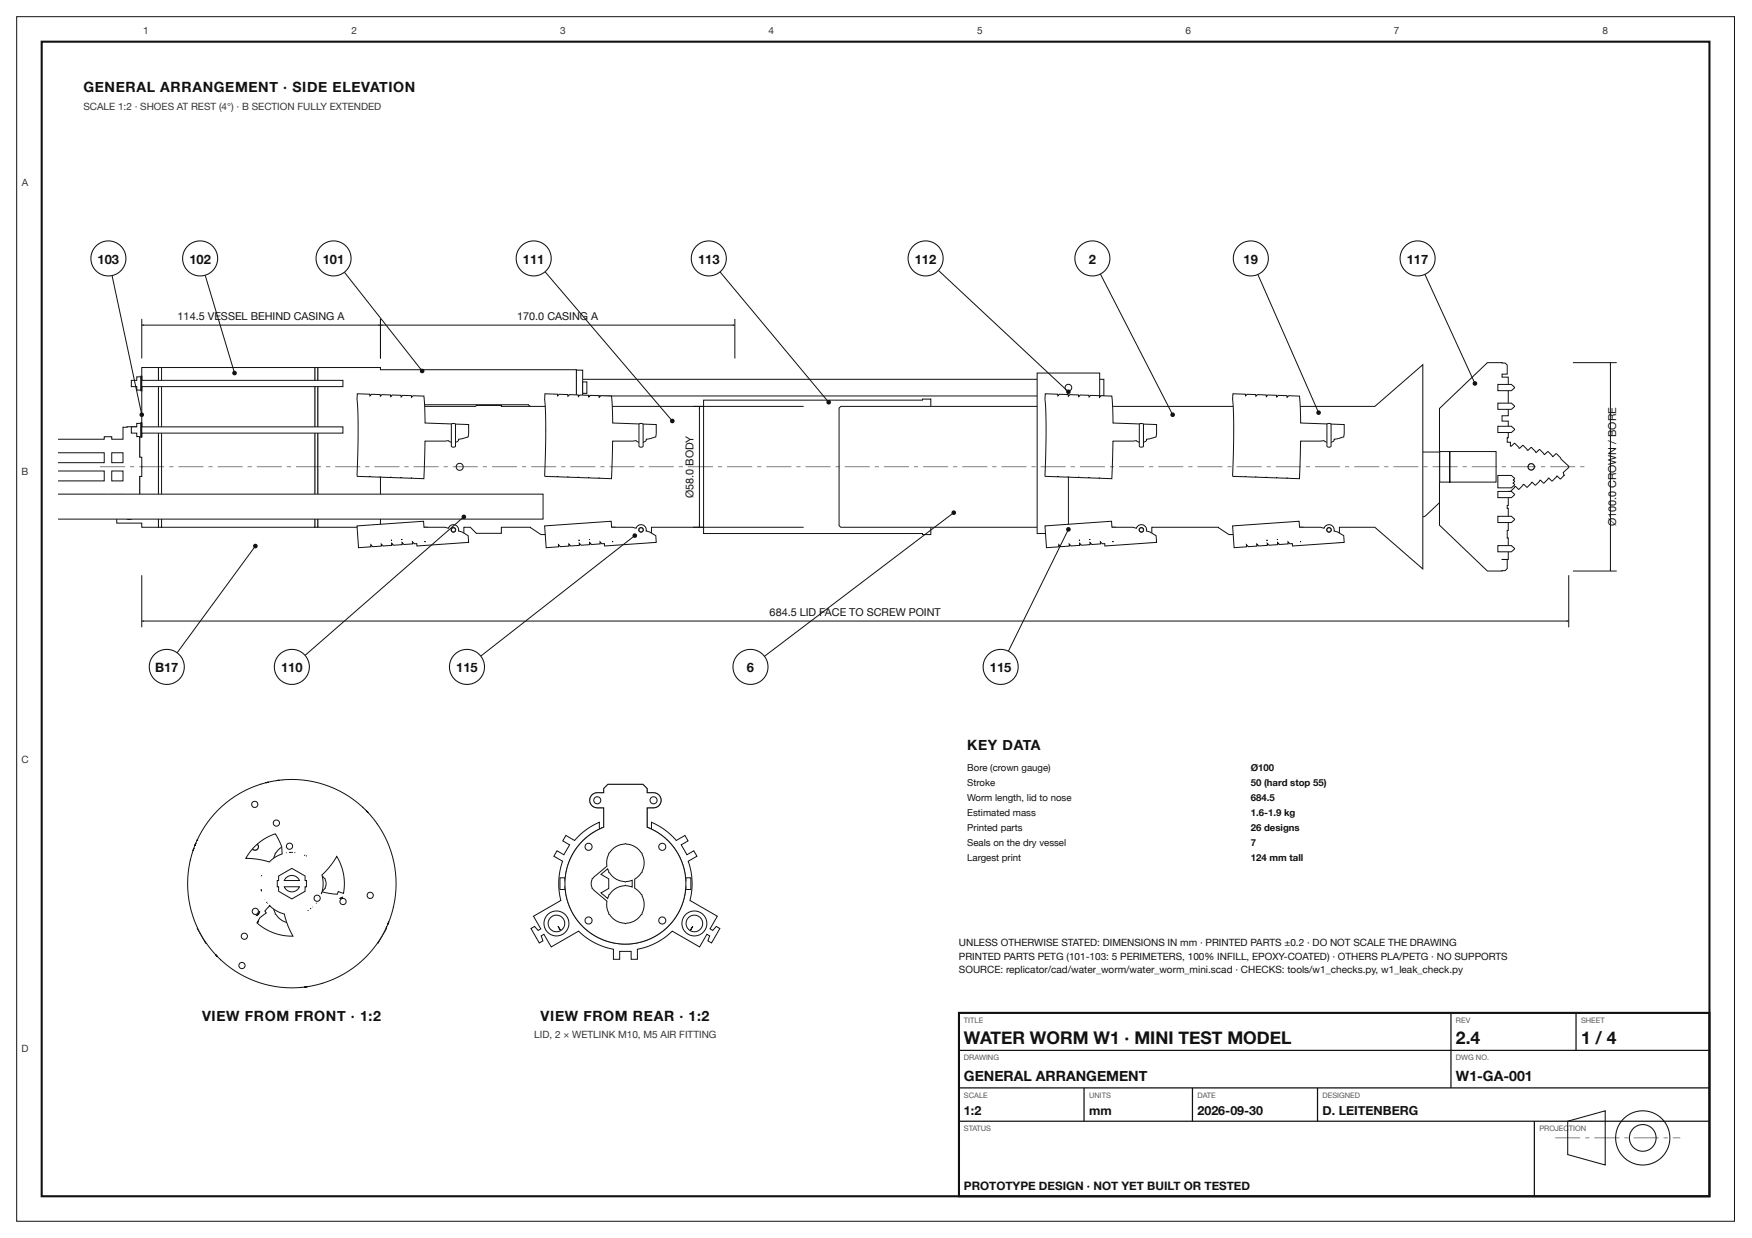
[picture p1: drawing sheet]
<svg xmlns="http://www.w3.org/2000/svg" width="420mm" height="297mm" viewBox="0 0 420 297" stroke-linecap="round" stroke-linejoin="round" font-family="sans-serif">
<defs><g id="words">
<g font-size="4.2" fill="#111">
<text x="231.2" y="250.4">WATER WORM W1 · MINI TEST MODEL</text>
<text x="349.2" y="250.4">2.4</text>
<text x="379.2" y="250.4">1 / 4</text>
</g>
<g font-size="3.4" fill="#111">
<text x="20" y="22">GENERAL ARRANGEMENT · SIDE ELEVATION</text>
<text x="232" y="180">KEY DATA</text>
<text x="48.5" y="245">VIEW FROM FRONT · 1:2</text>
<text x="129.7" y="245">VIEW FROM REAR · 1:2</text>
<text x="231.2" y="259.4">GENERAL ARRANGEMENT</text>
<text x="349.2" y="259.4">W1-GA-001</text>
</g>
<g font-size="3.1" fill="#111">
<text x="23.4" y="63.2">103</text>
<text x="45.4" y="63.2">102</text>
<text x="77.4" y="63.2">101</text>
<text x="125.4" y="63.2">111</text>
<text x="167.4" y="63.2">113</text>
<text x="219.4" y="63.2">112</text>
<text x="261.1" y="63.2">2</text>
<text x="298.3" y="63.2">19</text>
<text x="337.4" y="63.2">117</text>
<text x="37.2" y="161.2">B17</text>
<text x="67.4" y="161.2">110</text>
<text x="109.4" y="161.2">115</text>
<text x="179.1" y="161.2">6</text>
<text x="237.4" y="161.2">115</text>
</g>
<g font-size="3" fill="#111">
<text x="231.2" y="267.4">1:2</text>
<text x="261.2" y="267.4">mm</text>
<text x="287.2" y="267.4">2026-09-30</text>
<text x="317.2" y="267.4">D. LEITENBERG</text>
</g>
<text font-size="2.8" fill="#111" x="231.2" y="285.4">PROTOTYPE DESIGN · NOT YET BUILT OR TESTED</text>
<g font-size="2.6" fill="#111">
<text x="42.6" y="76.8">114.5 VESSEL BEHIND CASING A</text>
<text x="124.1" y="76.8">170.0 CASING A</text>
<text x="166.3" y="113.9" transform="rotate(-90 166.3 113.9)">0</text>
<text x="166.3" y="111.8" transform="rotate(-90 166.3 111.8)">B</text>
<text x="166.3" y="110" transform="rotate(-90 166.3 110)">ODY</text>
<text x="166.3" y="119.5" transform="rotate(-90 166.3 119.5)">Ø58.</text>
<text x="387.6" y="126.3" transform="rotate(-90 387.6 126.3)">Ø100.0 CROWN / BORE</text>
<text x="184.6" y="147.8">684.5 LID FACE TO SCREW POINT</text>
</g>
<g font-size="2.4" fill="#333">
<text x="34.3" y="8.2">1</text>
<text x="84.3" y="8.2">2</text>
<text x="134.3" y="8.2">3</text>
<text x="184.3" y="8.2">4</text>
<text x="234.3" y="8.2">5</text>
<text x="284.3" y="8.2">6</text>
<text x="334.3" y="8.2">7</text>
<text x="384.3" y="8.2">8</text>
<text x="20" y="26.5">SCALE 1:2 · SHOES AT REST (4°) · B SECTION FULLY EXTENDED</text>
<text x="5.2" y="44.6">A</text>
<text x="5.2" y="113.9">B</text>
<text x="5.1" y="183.1">C</text>
<text x="128.1" y="249">LID, 2 × WETLINK M10, M5 AIR FITTING</text>
<text x="5.2" y="252.4">D</text>
</g>
<g font-size="2.4" fill="#111">
<text x="230" y="227">UNLESS OTHERWISE STATED: DIMENSIONS IN mm · PRINTED PARTS ±0.2 · DO NOT SCALE THE DRAWING</text>
<text x="230" y="230.2">PRINTED PARTS PETG (101-103: 5 PERIMETERS, 100% INFILL, EPOXY-COATED) · OTHERS PLA/PETG · NO SUPPORTS</text>
<text x="230" y="233.4">SOURCE: replicator/cad/water_worm/water_worm_mini.scad · CHECKS: tools/w1_checks.py, w1_leak_check.py</text>
</g>
<g font-size="2.3" fill="#111">
<text x="232" y="185">Bore (crown gauge)</text>
<text x="300" y="185">Ø100</text>
<text x="232" y="188.6">Stroke</text>
<text x="300" y="188.6">50 (hard stop 55)</text>
<text x="232" y="192.2">Worm length, lid to nose</text>
<text x="232" y="195.8">Estimated mass</text>
<text x="300" y="192.2">684.5</text>
<text x="300" y="195.8">1.6-1.9 kg</text>
<text x="232" y="199.4">Printed parts</text>
<text x="232" y="203">Seals on the dry vessel</text>
<text x="300" y="199.4">26 designs</text>
<text x="300" y="203">7</text>
<text x="232" y="206.6">Largest print</text>
<text x="300" y="206.6">124 mm tall</text>
</g>
<g font-size="1.8" fill="#555">
<text x="231.2" y="245.4">TITLE</text>
<text x="349.2" y="245.4">REV</text>
<text x="379.2" y="245.4">SHEET</text>
<text x="231.2" y="254.4">DRAWING</text>
<text x="349.2" y="254.4">DWG NO.</text>
<text x="231.2" y="263.4">SCALE</text>
<text x="261.2" y="263.4">UNITS</text>
<text x="287.2" y="263.4">DATE</text>
<text x="317.2" y="263.4">DESIGNED</text>
<text x="231.2" y="271.4">STATUS</text>
<text x="369.2" y="271.4">PROJEC</text>
<text x="376.3" y="271.4">TION</text>
</g>
</g></defs>
<path d="M10 10h400v277h-400z" fill="none" stroke="#111" stroke-width=".5"/>
<path d="M4 4h412v289h-412z" fill="none" stroke="#111" stroke-width=".24"/>
<path d="M45.7 103.4h1.5v-.4h43v-.3h3h10v1.2h1v2.7h-1v2.4h2.5v1h1.5v.3h6v3.7h-7.5v1h-2.5v2.4h1v2.7h-1v1.1l-10 .1-3-.1v-.3h-43v-.3h-1.5v-6.1h-.7v-2.3h-1.8v-.4h1.8v-2.3h.7z" fill-rule="evenodd" fill="#fff"/>
<path d="M45.7 103.4h1.5v-.4h43v-.3h3h10v1.2h1v2.7h-1v2.4h2.5v1h1.5v.3h6v3.7h-7.5v1h-2.5v2.4h1v2.7h-1v1.1l-10 .1-3-.1v-.3h-43v-.3h-1.5v-6.1h-.7v-2.3h-1.8v-.4h1.8v-2.3h.7z" fill="none" stroke="#111" stroke-width=".24"/>
<path d="M103.2 101.7v20.6h2.8v-2.5l2.2-2.2v-11.2l-2.2-2.2v-2.5zM38.1 102.7v18.5h7.6v-18.5zM39.1 109.5h5.1v5h-5.1z" fill-rule="evenodd" fill="#fff"/>
<path d="M38.1 102.7h7.6v18.5h-7.6zM39.1 109.5h5.1v5h-5.1zM103.2 101.7h2.8v2.5l2.2 2.2v11.2l-2.2 2.2v2.5h-2.8z" fill="none" stroke="#111" stroke-width=".24"/>
<path d="M38.1 89.5h52.3l.8 .5v6l-.8 .8h-52.3z" fill-rule="evenodd" fill="#fff"/>
<path d="M38.1 89.5h52.3l.8 .5v6l-.8 .8h-52.3z" fill="none" stroke="#111" stroke-width=".24"/>
<path d="M44 91.5v3h1.2v1h17v-1.5h.8v-.3h4.2v-1.2h-3.5v-.2h-.7v-.3h-.8v-1.5h-17v1zM40.2 92v3.5h3.5v-3.5z" fill-rule="evenodd" fill="#fff"/>
<path d="M40.2 92h3.5v3.5h-3.5zM44 91.5h1.2v-1h17v1.5h.8v.3h.7v.2h3.5v1.2h-4.2v.3h-.8v1.5h-17v-1h-1.2z" fill="none" stroke="#111" stroke-width=".24"/>
<path d="M63.7 90h10v2l.2-.3 .2 .3 .2-.3 .3 .3 .1-1h2v-.5h1.3v.5h.4v-.5h.8l.1 1.5 .2-.3 .2 .3 .2-.3 .2 .3 .2-.3 .2 .3 .2-.3 .2 .3 .2-.3 .2 .3 .2-.3 .2 .3 .2-.3 .2 .3 .2-.3 .2 .3 .2-.3 .2 .3 .2-.3 .1 .2v-1.4h.8v.5h.4v-.5h1.3v.5h4v1l.2-.3 .2 .3 .2-.3 .2 .3 .2-.3 .2 .3 .2-.3 .2 .3 .2-.3 .2 .3 .2-.3 .2 .3 .2-.3 .2 .3 .2-.3 .2 .3 .2-.3 .2 .3 .2-.3 .2 .3 .2-.3 .2 .3 .2-.3 .2 .3 .2-.3 .2 .3 .2-.3 .2 .3 .2-.3 .2 .3 .2-.3 .2 .3 .2-.3 .2 .3 .2-.3 .2 .3 .2-.3 .2 .3 .2-.3 .2 .3 .2-.3 .2 .3 .2-.3 .2 .3 .2-.3 .2 .3 .2-.3 .2 .3 .2-.3 .2 .3 .2-.3 .2 .3 .2-.3 .2 .3 .2-.3 .2 .3 .2-.3 .2 .3 .2-.3 .2 .3 .2-.3 .2 .3 .2-.3 .2 .3 .2-.3 .2 .3 .2-.3 .2 .3 .2-.3 .2 .3 .2-.3 .2 .3 .2-.3 .2 .3 .2-.3 .2 .3 .2-.3 .2 .3 .2-.3 .2 .3 .2-.3 .2 .3 .2-.3 .2 .3 .2-.3 .2 .3 .2-.3 .2 .3 .2-.3 .2 .3 .2-.3 .2 .3 .2-.3 .2 .3 .2-.3 .2 .3 .2-.3 .2 .3 .2-.3 .2 .3 .2-.3 .2 .3 .2-.3 .2 .3 .2-.3 .2 .3 .2-.3 .2 .3 .2-.3 .2 .3 .2-.3 .2 .3 .2-.3 .2 .3 .2-.3 .2 .3 .2-.3 .2 .3 .2-.3 .2 .3 .2-.3 .2 .3 .2-.3 .2 .3 .2-.3 .2 .3 .2-.3 .2 .3 .2-.3 .2 .3 .2-.3 .2 .3 .2-.3 .2 .3 .2-.3 .2 .3 .2-.3 .2 .3 .2-.3 .2 .3 .2-.3 .2 .3 .2-.3 .2 .3 .2-.3 .2 .3 .2-.3 .2 .3 .2-.3 .2 .3 .2-.3 .2 .3 .2-.3 .2 .3 .2-.3 .2 .3 .2-.3 .2 .3 .2-.3 .2 .3 .2-.3 .2 .3 .2-.3 .2 .3 .2-.3 .2 .3 .2-.3 .2 .3 .2-.3 .2 .3 .2-.3 .2 .3 .2-.3 .3 .3 .2-.3 .1 .3h.3v2l-.2 .2-.2-.2-.2 .2-.2-.2-.2 .2-.2-.2-.2 .2-.2-.2-.2 .2-.2-.2-.2 .2-.2-.2-.2 .2-.2-.2-.2 .2-.2-.2-.2 .2-.2-.2-.2 .2-.2-.2-.2 .2-.2-.2-.2 .2-.2-.2-.2 .2-.2-.2-.2 .2-.2-.2-.2 .2-.2-.2-.2 .2-.2-.2-.2 .2-.2-.2-.2 .2-.2-.2-.2 .2-.2-.2-.2 .2-.2-.2-.2 .2-.2-.2-.2 .2-.2-.2-.2 .2-.2-.2-.2 .2-.2-.2-.2 .2-.2-.2-.2 .2-.2-.2-.2 .2-.2-.2-.2 .2-.2-.2-.2 .2-.2-.2-.2 .2-.2-.2-.2 .2-.2-.2-.2 .2-.2-.2-.2 .2-.2-.2-.2 .2-.2-.2-.2 .2-.2-.2-.2 .2-.2-.2-.2 .2-.2-.2-.2 .2-.2-.2-.2 .2-.2-.2-.2 .2-.2-.2-.2 .2-.2-.2-.2 .2-.2-.2-.2 .2-.2-.2-.2 .2-.2-.2-.2 .2-.2-.2-.2 .2-.2-.2-.2 .2-.2-.2-.2 .2-.2-.2-.2 .2-.2-.2-.2 .2-.2-.2-.2 .2-.2-.2-.2 .2-.2-.2-.2 .2-.2-.2-.2 .2-.2-.2-.2 .2-.2-.2-.2 .2-.2-.2-.2 .2-.2-.2-.2 .2-.2-.2-.2 .2-.2-.2-.2 .2-.2-.2-.2 .2-.2-.2-.2 .2-.2-.2-.2 .2-.2-.2-.2 .2-.2-.2-.2 .2-.2-.2-.2 .2-.2-.2-.2 .2-.2-.2-.2 .2-.2-.2-.2 .2-.2-.2-.2 .2-.2-.2-.2 .2-.2-.2-.2 .2-.2-.2-.2 .2-.2-.2-.2 .2-.2-.2-.2 .2-.2-.2-.2 .2-.2-.2-.2 .2-.2-.2-.2 .2-.2-.2-.2 .2-.2-.2-.2 .2-.2-.2-.2 .2-.2-.2-.2 .2-.2-.2-.2 .2-.2-.2-.2 .2-.2-.2-.2 .2-.2-.2-.2 .2-.2-.2-.2 .2-.2-.2-.2 .2-.3-.2-.2 1h-4v.5h-1.3v-.5h-.4v.5h-.8v-1.5l-.2 .2-.2-.2-.2 .2-.2-.2-.2 .2-.2-.2-.2 .2-.2-.2-.2 .2-.2-.2-.2 .2-.2-.2-.2 .2-.2-.2-.2 .2-.2-.2-.2 .2-.2-.2-.2 .2-.2-.1v1.4h-.8v-.5h-.4v.5h-1.3v-.5h-2v-1l-.1 .2-.2-.2-.2 .2-.3-.2-.2 .2v1.8h-10z" fill-rule="evenodd" fill="#fff"/>
<path d="M63.7 90h10v2l.2-.3 .2 .3 .2-.3 .3 .3 .1-1h2v-.5h1.3v.5h.4v-.5h.8l.1 1.5 .2-.3 .2 .3 .2-.3 .2 .3 .2-.3 .2 .3 .2-.3 .2 .3 .2-.3 .2 .3 .2-.3 .2 .3 .2-.3 .2 .3 .2-.3 .2 .3 .2-.3 .2 .3 .2-.3 .1 .2v-1.4h.8v.5h.4v-.5h1.3v.5h4v1l.2-.3 .2 .3 .2-.3 .2 .3 .2-.3 .2 .3 .2-.3 .2 .3 .2-.3 .2 .3 .2-.3 .2 .3 .2-.3 .2 .3 .2-.3 .2 .3 .2-.3 .2 .3 .2-.3 .2 .3 .2-.3 .2 .3 .2-.3 .2 .3 .2-.3 .2 .3 .2-.3 .2 .3 .2-.3 .2 .3 .2-.3 .2 .3 .2-.3 .2 .3 .2-.3 .2 .3 .2-.3 .2 .3 .2-.3 .2 .3 .2-.3 .2 .3 .2-.3 .2 .3 .2-.3 .2 .3 .2-.3 .2 .3 .2-.3 .2 .3 .2-.3 .2 .3 .2-.3 .2 .3 .2-.3 .2 .3 .2-.3 .2 .3 .2-.3 .2 .3 .2-.3 .2 .3 .2-.3 .2 .3 .2-.3 .2 .3 .2-.3 .2 .3 .2-.3 .2 .3 .2-.3 .2 .3 .2-.3 .2 .3 .2-.3 .2 .3 .2-.3 .2 .3 .2-.3 .2 .3 .2-.3 .2 .3 .2-.3 .2 .3 .2-.3 .2 .3 .2-.3 .2 .3 .2-.3 .2 .3 .2-.3 .2 .3 .2-.3 .2 .3 .2-.3 .2 .3 .2-.3 .2 .3 .2-.3 .2 .3 .2-.3 .2 .3 .2-.3 .2 .3 .2-.3 .2 .3 .2-.3 .2 .3 .2-.3 .2 .3 .2-.3 .2 .3 .2-.3 .2 .3 .2-.3 .2 .3 .2-.3 .2 .3 .2-.3 .2 .3 .2-.3 .2 .3 .2-.3 .2 .3 .2-.3 .2 .3 .2-.3 .2 .3 .2-.3 .2 .3 .2-.3 .2 .3 .2-.3 .2 .3 .2-.3 .2 .3 .2-.3 .2 .3 .2-.3 .2 .3 .2-.3 .2 .3 .2-.3 .2 .3 .2-.3 .2 .3 .2-.3 .2 .3 .2-.3 .2 .3 .2-.3 .2 .3 .2-.3 .2 .3 .2-.3 .2 .3 .2-.3 .2 .3 .2-.3 .2 .3 .2-.3 .2 .3 .2-.3 .2 .3 .2-.3 .2 .3 .2-.3 .2 .3 .2-.3 .2 .3 .2-.3 .2 .3 .2-.3 .3 .3 .2-.3 .1 .3h.3v2l-.2 .2-.2-.2-.2 .2-.2-.2-.2 .2-.2-.2-.2 .2-.2-.2-.2 .2-.2-.2-.2 .2-.2-.2-.2 .2-.2-.2-.2 .2-.2-.2-.2 .2-.2-.2-.2 .2-.2-.2-.2 .2-.2-.2-.2 .2-.2-.2-.2 .2-.2-.2-.2 .2-.2-.2-.2 .2-.2-.2-.2 .2-.2-.2-.2 .2-.2-.2-.2 .2-.2-.2-.2 .2-.2-.2-.2 .2-.2-.2-.2 .2-.2-.2-.2 .2-.2-.2-.2 .2-.2-.2-.2 .2-.2-.2-.2 .2-.2-.2-.2 .2-.2-.2-.2 .2-.2-.2-.2 .2-.2-.2-.2 .2-.2-.2-.2 .2-.2-.2-.2 .2-.2-.2-.2 .2-.2-.2-.2 .2-.2-.2-.2 .2-.2-.2-.2 .2-.2-.2-.2 .2-.2-.2-.2 .2-.2-.2-.2 .2-.2-.2-.2 .2-.2-.2-.2 .2-.2-.2-.2 .2-.2-.2-.2 .2-.2-.2-.2 .2-.2-.2-.2 .2-.2-.2-.2 .2-.2-.2-.2 .2-.2-.2-.2 .2-.2-.2-.2 .2-.2-.2-.2 .2-.2-.2-.2 .2-.2-.2-.2 .2-.2-.2-.2 .2-.2-.2-.2 .2-.2-.2-.2 .2-.2-.2-.2 .2-.2-.2-.2 .2-.2-.2-.2 .2-.2-.2-.2 .2-.2-.2-.2 .2-.2-.2-.2 .2-.2-.2-.2 .2-.2-.2-.2 .2-.2-.2-.2 .2-.2-.2-.2 .2-.2-.2-.2 .2-.2-.2-.2 .2-.2-.2-.2 .2-.2-.2-.2 .2-.2-.2-.2 .2-.2-.2-.2 .2-.2-.2-.2 .2-.2-.2-.2 .2-.2-.2-.2 .2-.2-.2-.2 .2-.2-.2-.2 .2-.2-.2-.2 .2-.2-.2-.2 .2-.2-.2-.2 .2-.2-.2-.2 .2-.2-.2-.2 .2-.2-.2-.2 .2-.2-.2-.2 .2-.2-.2-.2 .2-.2-.2-.2 .2-.2-.2-.2 .2-.2-.2-.2 .2-.2-.2-.2 .2-.2-.2-.2 .2-.3-.2-.2 1h-4v.5h-1.3v-.5h-.4v.5h-.8v-1.5l-.2 .2-.2-.2-.2 .2-.2-.2-.2 .2-.2-.2-.2 .2-.2-.2-.2 .2-.2-.2-.2 .2-.2-.2-.2 .2-.2-.2-.2 .2-.2-.2-.2 .2-.2-.2-.2 .2-.2-.1v1.4h-.8v-.5h-.4v.5h-1.3v-.5h-2v-1l-.1 .2-.2-.2-.2 .2-.3-.2-.2 .2v1.8h-10z" fill="none" stroke="#111" stroke-width=".24"/>
<path d="M117.2 90h8v6h-8z" fill-rule="evenodd" fill="#fff"/>
<path d="M117.2 90h8v6h-8z" fill="none" stroke="#111" stroke-width=".24"/>
<path d="M118.3 91h2v4h-2z" fill-rule="evenodd" fill="#fff"/>
<path d="M118.3 91h2v4h-2z" fill="none" stroke="#111" stroke-width=".24"/>
<path d="M136.8 89.5h1.4v7h-1.4z" fill-rule="evenodd" fill="#fff"/>
<path d="M136.8 89.5h1.4v7h-1.4z" fill="none" stroke="#111" stroke-width=".24"/>
<path d="M131.8 89.5v7h2.4v-7zM134.3 89.5v7h2.4v-7zM120.4 98.7l-.1 .4v25.8a.5 .5 0 0 0 .5 .5 .5 .5 0 0 0 .5-.5v-25.8a.5 .5 0 0 0-.3-.5 .5 .5 0 0 0-.6 .1zM121.5 108v8h2.5v-8z" fill-rule="evenodd" fill="#fff"/>
<path d="M120.4 98.7a.5 .5 0 0 1 .6-.1 .5 .5 0 0 1 .3 .5v25.8a.5 .5 0 0 1-.5 .5 .5 .5 0 0 1-.5-.5v-25.8zM131.8 89.5h2.4v7h-2.4zM134.3 89.5h2.4v7h-2.4zM121.5 108h2.5v8h-2.5z" fill="none" stroke="#111" stroke-width=".24"/>
<path d="M107.2 107h12.5v3h4.8v-3h12.5v3h233.2v4h-233.2v3h-12.5v-3h-4.8v3h-12.5z" fill-rule="evenodd" fill="#fff"/>
<path d="M107.2 107h12.5v3h4.8v-3h12.5v3h233.2v4h-233.2v3h-12.5v-3h-4.8v3h-12.5z" fill="none" stroke="#111" stroke-width=".24"/>
<path d="M149.4 100.4a2.13 2.13 0 0 1 2.7 0l8.8 8h5.3l.4-1.5a17.9 17.9 0 0 1 2.8-6.5 2.13 2.13 0 0 1 2.7 0l8.8 8h5.3l.4-1.5a17.9 17.9 0 0 1 2.8-6.5 2.13 2.13 0 0 1 2.7 0l8.8 8h5.3l.4-1.5a17.9 17.9 0 0 1 2.8-6.5 2.13 2.13 0 0 1 2.7 0l8.8 8h5.3l.4-1.5a17.8 17.8 0 0 1 2.8-6.5 2.13 2.13 0 0 1 2.7 0l8.8 8h5.3l.4-1.5a17.8 17.8 0 0 1 2.8-6.5 2.13 2.13 0 0 1 2.7 0l8.8 8h5.3l.4-1.5a17.8 17.8 0 0 1 2.8-6.5 2.13 2.13 0 0 1 2.7 0l8.8 8h5.3l.4-1.5a17.8 17.8 0 0 1 2.8-6.5 2.13 2.13 0 0 1 2.7 0l8.8 8h5.3l.4-1.5a17.8 17.8 0 0 1 2.8-6.5 2.13 2.13 0 0 1 2.7 0l8.8 8h5.3l.4-1.5a17.8 17.8 0 0 1 2.8-6.5 2.13 2.13 0 0 1 2.7 0l8.8 8h4.3v12.2l-3.4 3.2a2.22 2.22 0 0 1-3.2-1.4l-1.1-2.7-1.3-4.2h-5.3l-9.1 8.3a2.22 2.22 0 0 1-3.2-1.4l-1.1-2.7-1.3-4.2h-5.3l-9.1 8.3a2.22 2.22 0 0 1-3.2-1.4l-1.1-2.7-1.3-4.2h-5.3l-9.1 8.3a2.22 2.22 0 0 1-3.2-1.4l-1.1-2.7-1.3-4.2h-5.3l-9.1 8.3a2.22 2.22 0 0 1-3.2-1.4l-1.1-2.7-1.3-4.2h-5.3l-9.1 8.3a2.22 2.22 0 0 1-3.2-1.4l-1.1-2.7-1.3-4.2h-5.3l-9.1 8.3a2.22 2.22 0 0 1-3.2-1.4l-1.1-2.7-1.3-4.2h-5.3l-9.1 8.3a2.22 2.22 0 0 1-3.2-1.4l-1.1-2.7-1.3-4.2h-5.3l-9.1 8.3a2.22 2.22 0 0 1-3.2-1.4l-1.1-2.7-1.3-4.2h-5.3l-9.1 8.3a2.22 2.22 0 0 1-3.2-1.4l-1.1-2.7-1.3-4.2h-3.3l-1.7 1.7h-2.3l-3.7 3.4v-13.9h1.5l.2-.7a16.3 16.3 0 0 1 2.5-5.6z" fill-rule="evenodd" fill="#fff"/>
<path d="M149.4 100.4a2.13 2.13 0 0 1 2.7 0l8.8 8h5.3l.4-1.5a17.9 17.9 0 0 1 2.8-6.5 2.13 2.13 0 0 1 2.7 0l8.8 8h5.3l.4-1.5a17.9 17.9 0 0 1 2.8-6.5 2.13 2.13 0 0 1 2.7 0l8.8 8h5.3l.4-1.5a17.9 17.9 0 0 1 2.8-6.5 2.13 2.13 0 0 1 2.7 0l8.8 8h5.3l.4-1.5a17.8 17.8 0 0 1 2.8-6.5 2.13 2.13 0 0 1 2.7 0l8.8 8h5.3l.4-1.5a17.8 17.8 0 0 1 2.8-6.5 2.13 2.13 0 0 1 2.7 0l8.8 8h5.3l.4-1.5a17.8 17.8 0 0 1 2.8-6.5 2.13 2.13 0 0 1 2.7 0l8.8 8h5.3l.4-1.5a17.8 17.8 0 0 1 2.8-6.5 2.13 2.13 0 0 1 2.7 0l8.8 8h5.3l.4-1.5a17.8 17.8 0 0 1 2.8-6.5 2.13 2.13 0 0 1 2.7 0l8.8 8h5.3l.4-1.5a17.8 17.8 0 0 1 2.8-6.5 2.13 2.13 0 0 1 2.7 0l8.8 8h4.3v12.2l-3.4 3.2a2.22 2.22 0 0 1-3.2-1.4l-1.1-2.7-1.3-4.2h-5.3l-9.1 8.3a2.22 2.22 0 0 1-3.2-1.4l-1.1-2.7-1.3-4.2h-5.3l-9.1 8.3a2.22 2.22 0 0 1-3.2-1.4l-1.1-2.7-1.3-4.2h-5.3l-9.1 8.3a2.22 2.22 0 0 1-3.2-1.4l-1.1-2.7-1.3-4.2h-5.3l-9.1 8.3a2.22 2.22 0 0 1-3.2-1.4l-1.1-2.7-1.3-4.2h-5.3l-9.1 8.3a2.22 2.22 0 0 1-3.2-1.4l-1.1-2.7-1.3-4.2h-5.3l-9.1 8.3a2.22 2.22 0 0 1-3.2-1.4l-1.1-2.7-1.3-4.2h-5.3l-9.1 8.3a2.22 2.22 0 0 1-3.2-1.4l-1.1-2.7-1.3-4.2h-5.3l-9.1 8.3a2.22 2.22 0 0 1-3.2-1.4l-1.1-2.7-1.3-4.2h-5.3l-9.1 8.3a2.22 2.22 0 0 1-3.2-1.4l-1.1-2.7-1.3-4.2h-3.3l-1.7 1.7h-2.3l-3.7 3.4v-13.9h1.5l.2-.7a16.3 16.3 0 0 1 2.5-5.6z" fill="none" stroke="#111" stroke-width=".24"/>
<path d="M137.2 99.2l.3-.3h7l.2 .3v25.6l-.2 .3h-7l-.3-.3z" fill-rule="evenodd" fill="#fff"/>
<path d="M137.2 99.2l.3-.3h7l.2 .3v25.6l-.2 .3h-7l-.3-.3z" fill="none" stroke="#111" stroke-width=".24"/>
<path d="M165.2 99l.2-.2 41.8 .1v-.5h1.5v27.1h-1.5v-.4l-41.8 .1-.2-.2z" fill-rule="evenodd" fill="#fff"/>
<path d="M165.2 99l.2-.2 41.8 .1v-.5h1.5v27.1h-1.5v-.4l-41.8 .1-.2-.2z" fill="none" stroke="#111" stroke-width=".24"/>
<path d="M121.2 91h143.5v4h-143.5z" fill-rule="evenodd" fill="#fff"/>
<path d="M121.2 91h143.5v4h-143.5z" fill="none" stroke="#111" stroke-width=".24"/>
<path d="M38 88.2v38.3h.7v-38.3zM75.5 88.2v38.3h.7v-38.3z" fill-rule="evenodd" fill="#fff"/>
<path d="M38 88.2h.7v38.3h-.7zM75.5 88.2h.7v38.3h-.7z" fill="none" stroke="#111" stroke-width=".24"/>
<path d="M38.7 88.2h36.8v38.3h-36.8z" fill-rule="evenodd" fill="#fff"/>
<path d="M38.7 88.2h36.8v38.3h-36.8z" fill="none" stroke="#111" stroke-width=".24"/>
<path d="M76.2 88.2h15v.5h47v10h-9.5l-2-1.6h-35.5v1.7h28.9v.8h1.3l.8-.8h1.3l.5 .5v25.4l-.5 .5h-1.3l-.8-.8h-1.3v.8h-28.9v1.3h-15z" fill-rule="evenodd" fill="#fff"/>
<path d="M76.2 88.2h15v.5h47v10h-9.5l-2-1.6h-35.5v1.7h28.9v.8h1.3l.8-.8h1.3l.5 .5v25.4l-.5 .5h-1.3l-.8-.8h-1.3v.8h-28.9v1.3h-15z" fill="none" stroke="#111" stroke-width=".24"/>
<path d="M138.2 88.8h1.5v8.3h-1.5z" fill-rule="evenodd" fill="#fff"/>
<path d="M138.2 88.8h1.5v8.3h-1.5z" fill="none" stroke="#111" stroke-width=".24"/>
<path d="M34 88.2v13.9h-.5v9.8h.5v.2h-.5v8.9h-5.5v4.5h6v1h4v-38.3zM29.6 123.2a1.4 1.4 0 0 1 2.8 0 1.4 1.4 0 0 1-2.8 0z" fill-rule="evenodd" fill="#fff"/>
<g fill="none" stroke="#111" stroke-width=".24">
<path d="M34 88.2h4v38.3h-4v-1h-6v-4.5h5.5v-8.9h.5v-.2h-.5v-9.8h.5z"/>
<circle cx="31" cy="123.2" r="1.37"/>
</g>
<path d="M13.9 104.8v14.4v-.6h11.1v.6h1.8v-.6h2.7v2.9l4 .1v-7.3h.5v-4.6h-.5v-7.3l-4 .1v2.9h-2.7v-.6h-1.8v.6h-11.1zM13.9 108.6h11.1v2.4h-11.1zM26.8 108.6h2.7v2.4h-2.7zM13.9 113h11.1v2.4h-11.1zM26.8 113h2.7v2.4h-2.7z" fill-rule="evenodd" fill="#fff"/>
<path d="M13.9 105.4h11.1v-.6h1.8v.6h2.7v-2.9l4-.1v7.3h.5v4.6h-.5v7.3l-4-.1v-2.9h-2.7v.6h-1.8v-.6h-11.1M13.9 108.6h11.1v2.4h-11.1M13.9 113h11.1v2.4h-11.1M26.8 108.6h2.7v2.4h-2.7zM26.8 113h2.7v2.4h-2.7z" fill="none" stroke="#111" stroke-width=".24"/>
<path d="M31.5 91.2v1.5h1.3v.9h1.2v-.9h48.2v-1.5h-48.2v-.8h-1.2v.8zM31.5 102.4v1.5h1.3v.8h1.2v-.8h48.2v-1.5h-48.2v-.8h-1.2v.8zM97.3 112a1.4 1.4 0 0 0 2.8 0 1.4 1.4 0 0 0-2.8 0zM108.8 112a1.4 1.4 0 0 0 2.8 0 1.4 1.4 0 0 0-2.8 0zM31.5 120.1v1.5h1.3v.8h1.2v-.8h48.2v-1.5h-48.2v-.8h-1.2v.8z" fill-rule="evenodd" fill="#fff"/>
<g fill="none" stroke="#111" stroke-width=".24">
<path d="M31.5 91.2h1.3v-.8h1.2v.8h48.2v1.5h-48.2v.9h-1.2v-.9h-1.3zM31.5 102.4h1.3v-.8h1.2v.8h48.2v1.5h-48.2v.8h-1.2v-.8h-1.3zM31.5 120.1h1.3v-.8h1.2v.8h48.2v1.5h-48.2v.8h-1.2v-.8h-1.3z"/>
<circle cx="98.7" cy="112" r="1.4"/>
<circle cx="110.2" cy="112" r="1.4"/>
</g>
<path d="M33.7 90.2v3.5h.3v-3.5zM139.7 91.6v2.8h1v-2.8zM255.5 91.6l-.8 1.4 .8 1.4h1.5l.8-1.4-.4-.7-.4-.7zM33.7 101.4v3.5h.3v-3.5zM33.7 119.1v3.5h.3v-3.5z" fill-rule="evenodd" fill="#fff"/>
<path d="M33.7 90.2h.3v3.5h-.3zM139.7 91.6h1v2.8h-1zM255.5 91.6h1.5l.4 .7 .4 .7-.8 1.4h-1.5l-.8-1.4zM33.7 101.4h.3v3.5h-.3zM33.7 119.1h.3v3.5h-.3z" fill="none" stroke="#111" stroke-width=".24"/>
<path d="M91.2 97.9v28.2l.4 .4h10.9l3.7 3.6h5v-3.6h1.6l1.4 1.5h6v-1.5h7l2.5 1.7h3v-1h3.5v-.7h11.3l3.7 3.6h5v-3.6h20v-29h-56v-.2h-6l-.2 .2h-22.4zM97.9 112a.85 .85 0 0 1 1.7 0 .85 .85 0 0 1-1.7 0zM109.4 112a.85 .85 0 0 1 1.7 0 .85 .85 0 0 1-1.7 0zM140.1 112a.85 .85 0 0 1 1.7 0 .85 .85 0 0 1-1.7 0zM108.2 127.1a.55 .55 0 0 1 1.1 0 .55 .55 0 0 1-1.1 0zM153.2 127.1a.55 .55 0 0 1 1.1 0 .55 .55 0 0 1-1.1 0zM106.9 129.1a.55 .55 0 0 1 1.1 0 .55 .55 0 0 1-1.1 0zM109.5 129.1a.55 .55 0 0 1 1.1 0 .55 .55 0 0 1-1.1 0zM151.9 129.1a.55 .55 0 0 1 1.1 0 .55 .55 0 0 1-1.1 0zM154.5 129.1a.55 .55 0 0 1 1.1 0 .55 .55 0 0 1-1.1 0z" fill-rule="evenodd" fill="#fff"/>
<g fill="none" stroke="#111" stroke-width=".24">
<path d="M91.2 97.9l.4-.4h22.4l.2-.2h6v.2h56v29h-20v3.6h-5l-3.7-3.6h-11.3v.7h-3.5v1h-3l-2.5-1.7h-7v1.5h-6l-1.4-1.5h-1.6v3.6h-5l-3.7-3.6h-10.9l-.4-.4z"/>
<circle cx="98.7" cy="112" r=".85"/>
<circle cx="110.2" cy="112" r=".85"/>
<circle cx="141" cy="112" r=".85"/>
<circle cx="107.5" cy="129.1" r=".53"/>
<circle cx="108.7" cy="127.1" r=".52"/>
<circle cx="110" cy="129.1" r=".53"/>
<circle cx="152.5" cy="129.1" r=".53"/>
<circle cx="153.7" cy="127.1" r=".52"/>
<circle cx="155" cy="129.1" r=".53"/>
</g>
<path d="M168.7 96h52.5v-.3h2v32.5h-2v-.2h-52.5z" fill-rule="evenodd" fill="#fff"/>
<path d="M168.7 96h52.5v-.3h2v32.5h-2v-.2h-52.5z" fill="none" stroke="#111" stroke-width=".24"/>
<path d="M201.2 97.9l.4-.4h54.6v29h-54.6l-.4-.4z" fill-rule="evenodd" fill="#fff"/>
<path d="M201.2 97.9l.4-.4h54.6v29h-54.6l-.4-.4z" fill="none" stroke="#111" stroke-width=".24"/>
<path d="M248.7 89.5v38.5h15v-38.5zM255.4 93a.8 .8 0 0 1 1.6 0 .8 .8 0 0 1-1.6 0z" fill-rule="evenodd" fill="#fff"/>
<g fill="none" stroke="#111" stroke-width=".24">
<path d="M248.7 89.5h15v38.5h-15z"/>
<circle cx="256.2" cy="93" r=".8"/>
</g>
<path d="M256.2 97.9v28.2l.4 .4h10.9l3.7 3.6h5v-3.6h16l2.5 1.7h3v-1.7h5l1.5 1.5h6v-1.5h2.3l3.7 3.6h5v-3.6h8.5l11.5 10v-49l-11.5 10h-19.5v-1.5h-6l-1.4 1.5h-46.2zM273.2 127.1a.55 .55 0 0 1 1.1 0 .55 .55 0 0 1-1.1 0zM318.2 127.1a.55 .55 0 0 1 1.1 0 .55 .55 0 0 1-1.1 0zM271.9 129.1a.55 .55 0 0 1 1.1 0 .55 .55 0 0 1-1.1 0zM274.5 129.1a.53 .53 0 0 1 1 0 .53 .53 0 0 1-1 0zM316.9 129.1a.55 .55 0 0 1 1.1 0 .55 .55 0 0 1-1.1 0zM319.5 129.1a.53 .53 0 0 1 1 0 .53 .53 0 0 1-1 0z" fill-rule="evenodd" fill="#fff"/>
<g fill="none" stroke="#111" stroke-width=".24">
<path d="M256.2 97.9l.4-.4h46.2l1.4-1.5h6v1.5h19.5l11.5-10v49l-11.5-10h-8.5v3.6h-5l-3.7-3.6h-2.3v1.5h-6l-1.5-1.5h-5v1.7h-3l-2.5-1.7h-16v3.6h-5l-3.7-3.6h-10.9l-.4-.4z"/>
<circle cx="272.5" cy="129.1" r=".53"/>
<circle cx="273.7" cy="127.1" r=".53"/>
<circle cx="275" cy="129.1" r=".53"/>
<circle cx="317.5" cy="129.1" r=".53"/>
<circle cx="318.7" cy="127.1" r=".53"/>
<circle cx="320" cy="129.1" r=".53"/>
</g>
<path d="M85.7 94.5l.2 8.5-.2 11.3 16 .5 .2-9 5.7-.1a1.71 1.71 0 0 0 2.4-.1v-.2l2.3-.6 .1-2.9-10.5-.4-.2-6.5-2.6-.1-.4 .4v-.4h-2.1l-.4 .3v-.4h-2.1l-.4 .3v-.3l-2.1-.1-.4 .4v-.4l-2.1-.1-.4 .4v-.4zM130.7 94.5l.2 8.5-.2 11.3 16 .5 .2-9 5.7-.1a1.71 1.71 0 0 0 2.4-.1v-.2l2.3-.6 .1-2.9-10.5-.4-.2-6.5-2.6-.1-.4 .4v-.4h-2.1l-.4 .3v-.4h-2.1l-.4 .3v-.3l-2.1-.1-.4 .4v-.4l-2.1-.1-.4 .4v-.4zM85.6 126.2l.4 5.2 3-.2-.1-.5 .5 .5 2.1-.2-.1-.5 .5 .5 2.1-.2-.1-.5 .5 .5 2.1-.1-.1-.5 .5 .4 2.1-.1-.1-.5 .5 .5 .6-.1v.6l12.4-.9-.1-1.6-1.5-.9-.8-.2a1.25 1.25 0 0 0-.9-1.5 1.25 1.25 0 0 0-1.5 .8l-.9-.2h-5l-.1-1.4zM108.2 127.1a.55 .55 0 0 1 1.1 0 .55 .55 0 0 1-1.1 0zM96.4 129.3v.2zM93.9 129.5v.2zM101.9 129.8v.3zM130.6 126.2l.4 5.2 3-.2-.1-.5 .5 .5 2.1-.2-.1-.5 .5 .5 2.1-.2-.1-.5 .5 .5 2.1-.1-.1-.5 .5 .4 2.1-.1-.1-.5 .5 .5 .6-.1v.6l12.4-.9-.1-1.6-1.5-.9-.8-.2a1.25 1.25 0 0 0-.9-1.5 1.25 1.25 0 0 0-1.5 .8l-.9-.2h-5l-.1-1.4zM153.2 127.1a.55 .55 0 0 1 1.1 0 .55 .55 0 0 1-1.1 0zM141.4 129.3v.2zM138.9 129.5v.2zM146.9 129.8v.3z" fill-rule="evenodd" fill="#fff"/>
<g fill="none" stroke="#111" stroke-width=".24">
<path d="M85.7 94.5l3 .1v.4l.4-.4 2.1 .1v.4l.4-.4 2.1 .1v.3l.4-.3h2.1v.4l.4-.3h2.1v.4l.4-.4 2.6 .1 .2 6.5 10.5 .4-.1 2.9-2.3 .6a1.43 1.43 0 0 1-2.2 .5l-.2-.2-5.7 .1-.2 9-16-.5 .2-11.3zM130.7 94.5l3 .1v.4l.4-.4 2.1 .1v.4l.4-.4 2.1 .1v.3l.4-.3h2.1v.4l.4-.3h2.1v.4l.4-.4 2.6 .1 .2 6.5 10.5 .4-.1 2.9-2.3 .6a1.43 1.43 0 0 1-2.2 .5l-.2-.2-5.7 .1-.2 9-16-.5 .2-11.3zM85.6 126.2l16-1.1 .1 1.4h5l.9 .2a1.25 1.25 0 0 1 1.5-.8 1.25 1.25 0 0 1 .9 1.5l.8 .2 1.5 .9 .1 1.6-12.4 .9v-.6l-.6 .1-.5-.5 .1 .5-2.1 .1-.5-.4 .1 .5-2.1 .1-.5-.5 .1 .5-2.1 .2-.5-.5 .1 .5-2.1 .2-.5-.5 .1 .5-3 .2zM93.9 129.5v.2zM96.4 129.3v.2zM101.9 129.8v.3zM130.6 126.2l16-1.1 .1 1.4h5l.9 .2a1.25 1.25 0 0 1 1.5-.8 1.25 1.25 0 0 1 .9 1.5l.8 .2 1.5 .9 .1 1.6-12.4 .9v-.6l-.6 .1-.5-.5 .1 .5-2.1 .1-.5-.4 .1 .5-2.1 .1-.5-.5 .1 .5-2.1 .2-.5-.5 .1 .5-2.1 .2-.5-.5 .1 .5-3 .2zM138.9 129.5v.2zM141.4 129.3v.2zM146.9 129.8v.3z"/>
<circle cx="108.7" cy="127.1" r=".55"/>
<circle cx="153.7" cy="127.1" r=".55"/>
</g>
<path d="M250.7 94.5l.2 8.5-.2 11.3 16 .5 .2-9 5.7-.1a1.71 1.71 0 0 0 2.4-.1v-.2l2.3-.6 .1-2.9-10.5-.4-.2-6.5-2.6-.1-.4 .4v-.4h-2.1l-.4 .3v-.4h-2.1l-.4 .3v-.3l-2.1-.1-.4 .4v-.4l-2.1-.1-.4 .4v-.4zM295.7 94.5l.2 8.5-.2 11.3 16 .5 .2-9 5.7-.1a1.71 1.71 0 0 0 2.4-.1v-.2l2.3-.6 .1-2.9-10.5-.4-.2-6.5-2.6-.1-.4 .4v-.4h-2.1l-.4 .3v-.4h-2.1l-.4 .3v-.3l-2.1-.1-.4 .4v-.4l-2.1-.1-.4 .4v-.4zM250.6 126.2l.4 5.2 3-.2-.1-.5 .5 .5 2.1-.2-.1-.5 .5 .5 2.1-.2-.1-.5 .5 .5 2.1-.1-.1-.5 .5 .4 2.1-.1-.1-.5 .5 .5 .6-.1v.6l12.4-.9-.1-1.6-1.5-.9-.8-.2a1.25 1.25 0 0 0-.9-1.5 1.25 1.25 0 0 0-1.5 .8l-.9-.2h-5l-.1-1.4zM273.2 127.1a.55 .55 0 0 1 1.1 0 .55 .55 0 0 1-1.1 0zM261.4 129.3v.2zM258.9 129.5v.2zM266.9 129.8v.3zM295.6 126.2l.4 5.2 3-.2-.1-.5 .5 .5 2.1-.2-.1-.5 .5 .5 2.1-.2-.1-.5 .5 .5 2.1-.1-.1-.5 .5 .4 2.1-.1-.1-.5 .5 .5 .6-.1v.6l12.4-.9-.1-1.6-1.5-.9-.8-.2a1.25 1.25 0 0 0-.9-1.5 1.25 1.25 0 0 0-1.5 .8l-.9-.2h-5l-.1-1.4zM318.2 127.1a.55 .55 0 0 1 1.1 0 .55 .55 0 0 1-1.1 0zM306.4 129.3v.2zM303.9 129.5v.2zM311.9 129.8v.3z" fill-rule="evenodd" fill="#fff"/>
<g fill="none" stroke="#111" stroke-width=".24">
<path d="M250.7 94.5l3 .1v.4l.4-.4 2.1 .1v.4l.4-.4 2.1 .1v.3l.4-.3h2.1v.4l.4-.3h2.1v.4l.4-.4 2.6 .1 .2 6.5 10.5 .4-.1 2.9-2.3 .6a1.43 1.43 0 0 1-2.2 .5l-.2-.2-5.7 .1-.2 9-16-.5 .2-11.3zM295.7 94.5l3 .1v.4l.4-.4 2.1 .1v.4l.4-.4 2.1 .1v.3l.4-.3h2.1v.4l.4-.3h2.1v.4l.4-.4 2.6 .1 .2 6.5 10.5 .4-.1 2.9-2.3 .6a1.43 1.43 0 0 1-2.2 .5l-.2-.2-5.7 .1-.2 9-16-.5 .2-11.3zM250.6 126.2l16-1.1 .1 1.4h5l.9 .2a1.25 1.25 0 0 1 1.5-.8 1.25 1.25 0 0 1 .9 1.5l.8 .2 1.5 .9 .1 1.6-12.4 .9v-.6l-.6 .1-.5-.5 .1 .5-2.1 .1-.5-.4 .1 .5-2.1 .1-.5-.5 .1 .5-2.1 .2-.5-.5 .1 .5-2.1 .2-.5-.5 .1 .5-3 .2zM258.9 129.5v.2zM261.4 129.3v.2zM266.9 129.8v.3zM295.6 126.2l16-1.1 .1 1.4h5l.9 .2a1.25 1.25 0 0 1 1.5-.8 1.25 1.25 0 0 1 .9 1.5l.8 .2 1.5 .9 .1 1.6-12.4 .9v-.6l-.6 .1-.5-.5 .1 .5-2.1 .1-.5-.4 .1 .5-2.1 .1-.5-.5 .1 .5-2.1 .2-.5-.5 .1 .5-2.1 .2-.5-.5 .1 .5-3 .2zM303.9 129.5v.2zM306.4 129.3v.2zM311.9 129.8v.3z"/>
<circle cx="273.7" cy="127.1" r=".55"/>
<circle cx="318.7" cy="127.1" r=".55"/>
</g>
<path d="M108.3 101.7l-.1 5.3a.62 .62 0 0 0 1 0v-5.2l-.5-.2zM153.3 101.7l-.1 5.3a.62 .62 0 0 0 1 0v-5.2l-.5-.2zM273.3 101.7l-.1 5.3a.62 .62 0 0 0 1 0v-5.2l-.5-.2zM318.3 101.7l-.1 5.3a.62 .62 0 0 0 1 0v-5.2l-.5-.2zM108.2 127.1a.5 .5 0 0 0 1 0 .5 .5 0 0 0-1 0zM153.2 127.1a.5 .5 0 0 0 1 0 .5 .5 0 0 0-1 0zM273.2 127.1a.5 .5 0 0 0 1 0 .5 .5 0 0 0-1 0zM318.2 127.1a.5 .5 0 0 0 1 0 .5 .5 0 0 0-1 0z" fill-rule="evenodd" fill="#fff"/>
<g fill="none" stroke="#111" stroke-width=".24">
<path d="M108.3 101.7l.4-.1 .5 .2v5.2a.62 .62 0 0 1-1 0zM153.3 101.7l.4-.1 .5 .2v5.2a.62 .62 0 0 1-1 0zM273.3 101.7l.4-.1 .5 .2v5.2a.62 .62 0 0 1-1 0zM318.3 101.7l.4-.1 .5 .2v5.2a.62 .62 0 0 1-1 0z"/>
<circle cx="108.7" cy="127.1" r=".5"/>
<circle cx="153.7" cy="127.1" r=".5"/>
<circle cx="273.7" cy="127.1" r=".5"/>
<circle cx="318.7" cy="127.1" r=".5"/>
</g>
<path d="M13.9 118.6h116.3v5.9h-116.3z" fill-rule="evenodd" fill="#fff"/>
<path d="M13.9 118.6h116.3v5.9h-116.3" fill="none" stroke="#111" stroke-width=".24"/>
<path d="M345.2 98v28l11.5 11 4.3-.1 .5-.5v-2.2h-1.3h1.5v-5.1h-.2v-1.8h.2v-5.3h-.2v-.7h.2v-3.4h.6l1.2-1.2 .8 .7 1.2-1.2 .8 .7 1.2-1.2 .8 .7 1.2-1.2 .8 .7 1.2-1.2 .8 .7 1.2-1.2 .8 .7 .9-.9-.3-.6 1.3-1.3v-.3l-1.8-1.7-1.1-1.3-.8 .8-1.2-1.3-.8 .8-1.2-1.3-.8 .8-1.2-1.3-.8 .8-1.2-1.3-.8 .8-1.2-1.3-.8 .8-.2-.1v-.9h-.8v-1.1h.2v-4h-1.5v-1.3h1.5v-9.2h-1.5v-.7h1.3v-2.2l-.5-.5-4.3-.1zM366.5 112a.76 .76 0 0 1 1.5 0 .76 .76 0 0 1-1.5 0z" fill-rule="evenodd" fill="#fff"/>
<g fill="none" stroke="#111" stroke-width=".24">
<path d="M345.2 98l11.5-11 4.3 .1 .5 .5v2.2h-1.3v.7h1.5v9.2h-1.5v1.3h1.5v4h-.2v1.1h.8v.9l.2 .1 .8-.8 1.2 1.3 .8-.8 1.2 1.3 .8-.8 1.2 1.3 .8-.8 1.2 1.3 .8-.8 1.2 1.3 .8-.8 1.1 1.3 1.8 1.7v.3l-1.3 1.3 .3 .6-.9 .9-.8-.7-1.2 1.2-.8-.7-1.2 1.2-.8-.7-1.2 1.2-.8-.7-1.2 1.2-.8-.7-1.2 1.2-.8-.7-1.2 1.2h-.6v3.4h-.2v.7h.2v5.3h-.2v1.8h.2v5.1h-1.5h1.3v2.2l-.5 .5-4.3 .1-11.5-11z"/>
<circle cx="367.2" cy="112" r=".76"/>
</g>
<path d="M359.2 92.2v1.5h3.3l.7-.6-.7-.9zM359.2 96.7v1.5h3.3l.7-.7-.7-.8zM359.2 102.3v1.5h3.3l.7-.7-.7-.8zM345.3 108.3v7.4h2.4v-7.4zM347.7 108.3v7.4h11.1v-7.4zM366.5 112a.75 .75 0 0 0 1.5 0 .75 .75 0 0 0-1.5 0zM359.2 114.1v2.9h3.3l.7-.6-.3-.5 .3-.3-.3-.4 .3-.5-.7-.6zM359.2 117.9v1.5h3.3l.7-.7-.7-.8zM359.2 123.9v1.5h3.3l.7-.7-.7-.8zM359.2 130.9v1.5h3.3l.7-.7-.7-.8z" fill-rule="evenodd" fill="#fff"/>
<g fill="none" stroke="#111" stroke-width=".24">
<path d="M359.2 92.2h3.3l.7 .9-.7 .6h-3.3zM359.2 96.7h3.3l.7 .8-.7 .7h-3.3zM345.3 108.3h2.4v7.4h-2.4zM347.7 108.3h11.1v7.4h-11.1zM359.2 102.3h3.3l.7 .8-.7 .7h-3.3zM359.2 114.1h3.3l.7 .6-.3 .5 .3 .4-.3 .3 .3 .5-.7 .6h-3.3zM359.2 117.9h3.3l.7 .8-.7 .7h-3.3zM359.2 123.9h3.3l.7 .8-.7 .7h-3.3zM359.2 130.9h3.3l.7 .8-.7 .7h-3.3z"/>
<circle cx="367.2" cy="112" r=".75"/>
</g>
<path d="M24 111.9h6v.2h-6zM31.2 111.9h1v.2h-1zM33.4 111.9h6v.2h-6zM40.6 111.9h1v.2h-1zM42.8 111.9h6v.2h-6zM50 111.9h1v.2h-1zM52.2 111.9h6v.2h-6zM59.4 111.9h1v.2h-1zM61.6 111.9h6v.2h-6zM68.8 111.9h1v.2h-1zM71 111.9h6v.2h-6zM78.2 111.9h1v.2h-1zM80.4 111.9h6v.2h-6zM87.6 111.9h1v.2h-1zM89.8 111.9h6v.2h-6zM97 111.9h1v.2h-1zM99.2 111.9h6v.2h-6zM106.4 111.9h1v.2h-1zM108.6 111.9h6v.2h-6zM115.8 111.9h1v.2h-1zM118 111.9h6v.2h-6zM125.2 111.9h1v.2h-1zM127.4 111.9h6v.2h-6zM134.6 111.9h1v.2h-1zM136.8 111.9h6v.2h-6zM144 111.9h1v.2h-1zM146.2 111.9h6v.2h-6zM153.4 111.9h1v.2h-1zM155.6 111.9h6v.2h-6zM162.8 111.9h1v.2h-1zM165 111.9h6v.2h-6zM172.2 111.9h1v.2h-1zM174.4 111.9h6v.2h-6zM181.6 111.9h1v.2h-1zM183.8 111.9h6v.2h-6zM191 111.9h1v.2h-1zM193.2 111.9h6v.2h-6zM200.4 111.9h1v.2h-1zM202.6 111.9h6v.2h-6zM209.8 111.9h1v.2h-1zM212 111.9h6v.2h-6zM219.2 111.9h1v.2h-1zM221.4 111.9h6v.2h-6zM228.6 111.9h1v.2h-1zM230.8 111.9h6v.2h-6zM238 111.9h1v.2h-1zM240.2 111.9h6v.2h-6zM247.4 111.9h1v.2h-1zM249.6 111.9h6v.2h-6zM256.8 111.9h1v.2h-1zM259 111.9h6v.2h-6zM266.2 111.9h1v.2h-1zM268.4 111.9h6v.2h-6zM275.6 111.9h1v.2h-1zM277.8 111.9h6v.2h-6zM285 111.9h1v.2h-1zM287.2 111.9h6v.2h-6zM294.4 111.9h1v.2h-1zM296.6 111.9h6v.2h-6zM303.8 111.9h1v.2h-1zM306 111.9h6v.2h-6zM313.2 111.9h1v.2h-1zM315.4 111.9h6v.2h-6zM322.6 111.9h1v.2h-1zM324.8 111.9h6v.2h-6zM332 111.9h1v.2h-1zM334.2 111.9h6v.2h-6zM341.4 111.9h1v.2h-1zM343.6 111.9h6v.2h-6zM350.8 111.9h1v.2h-1zM353 111.9h6v.2h-6zM360.2 111.9h1v.2h-1zM362.4 111.9h6v.2h-6zM369.6 111.9h1v.2h-1zM371.8 111.9h6v.2h-6zM379 111.9h1v.2h-1z" fill="#111"/>
<path d="M34 138v12.5M376.2 138v12.5M34 149h342.2" fill="none" stroke="#111" stroke-width=".24"/>
<g fill="#111">
<path d="M34 149l.5-.2v.4z"/>
<path d="M375.7 148.8l.5 .2-.5 .2z"/>
</g>
<path d="M34 76.5v9.5M34 78h57.2M91.2 76.5v9.5" fill="none" stroke="#111" stroke-width=".24"/>
<g fill="#111">
<path d="M34 78l.5-.2v.4z"/>
<path d="M90.7 77.8l.5 .2-.5 .2z"/>
</g>
<path d="M91.2 76.5v9.5M91.2 78h85M176.2 76.5v9.5" fill="none" stroke="#111" stroke-width=".24"/>
<g fill="#111">
<path d="M91.2 78l.6-.2v.4z"/>
<path d="M175.7 77.8l.5 .2-.5 .2z"/>
</g>
<path d="M377.2 87h10.5M386.2 87v50M377.2 137h10.5" fill="none" stroke="#111" stroke-width=".24"/>
<g fill="#111">
<path d="M386.1 136.5h.3l-.2 .5z"/>
<path d="M386.2 87l.2 .5h-.3z"/>
</g>
<path d="M166.2 97.5h26.5M167.7 97.5v29M166.2 126.5h26.5" fill="none" stroke="#111" stroke-width=".24"/>
<g fill="#111">
<path d="M167.6 126h.3l-.2 .5z"/>
<path d="M167.7 97.5l.2 .5h-.3z"/>
<circle cx="34" cy="99.5" r=".55"/>
</g>
<path d="M26 62l8 37.5" fill="none" stroke="#111" stroke-width=".24"/>
<circle cx="26" cy="62" r="4.2" fill="#fff"/>
<circle cx="26" cy="62" r="4.2" fill="none" stroke="#111" stroke-width=".25"/>
<circle cx="56.2" cy="89.5" r=".55" fill="#111"/>
<path d="M48 62l8.2 27.5" fill="none" stroke="#111" stroke-width=".24"/>
<circle cx="48" cy="62" r="4.2" fill="#fff"/>
<circle cx="48" cy="62" r="4.2" fill="none" stroke="#111" stroke-width=".25"/>
<circle cx="101.2" cy="89" r=".55" fill="#111"/>
<path d="M80 62l21.2 27" fill="none" stroke="#111" stroke-width=".24"/>
<circle cx="80" cy="62" r="4.2" fill="#fff"/>
<circle cx="80" cy="62" r="4.2" fill="none" stroke="#111" stroke-width=".25"/>
<circle cx="161.2" cy="101" r=".55" fill="#111"/>
<path d="M128 62l33.2 39" fill="none" stroke="#111" stroke-width=".24"/>
<circle cx="128" cy="62" r="4.2" fill="#fff"/>
<circle cx="128" cy="62" r="4.2" fill="none" stroke="#111" stroke-width=".25"/>
<circle cx="198.7" cy="96.5" r=".55" fill="#111"/>
<path d="M170 62l28.7 34.5" fill="none" stroke="#111" stroke-width=".24"/>
<circle cx="170" cy="62" r="4.2" fill="#fff"/>
<circle cx="170" cy="62" r="4.2" fill="none" stroke="#111" stroke-width=".25"/>
<circle cx="256.2" cy="94" r=".55" fill="#111"/>
<path d="M222 62l34.2 32" fill="none" stroke="#111" stroke-width=".24"/>
<circle cx="222" cy="62" r="4.2" fill="#fff"/>
<circle cx="222" cy="62" r="4.2" fill="none" stroke="#111" stroke-width=".25"/>
<circle cx="281.2" cy="99.5" r=".55" fill="#111"/>
<path d="M262 62l19.2 37.5" fill="none" stroke="#111" stroke-width=".24"/>
<circle cx="262" cy="62" r="4.2" fill="#fff"/>
<circle cx="262" cy="62" r="4.2" fill="none" stroke="#111" stroke-width=".25"/>
<circle cx="316.2" cy="99" r=".55" fill="#111"/>
<path d="M300 62l16.2 37" fill="none" stroke="#111" stroke-width=".24"/>
<circle cx="300" cy="62" r="4.2" fill="#fff"/>
<circle cx="300" cy="62" r="4.2" fill="none" stroke="#111" stroke-width=".25"/>
<circle cx="353.7" cy="92" r=".55" fill="#111"/>
<path d="M340 62l13.7 30" fill="none" stroke="#111" stroke-width=".24"/>
<circle cx="340" cy="62" r="4.2" fill="#fff"/>
<circle cx="340" cy="62" r="4.2" fill="none" stroke="#111" stroke-width=".25"/>
<circle cx="111.2" cy="124" r=".55" fill="#111"/>
<path d="M111.2 124l-41.2 36" fill="none" stroke="#111" stroke-width=".24"/>
<circle cx="70" cy="160" r="4.2" fill="#fff"/>
<circle cx="70" cy="160" r="4.2" fill="none" stroke="#111" stroke-width=".25"/>
<circle cx="152.2" cy="128.5" r=".55" fill="#111"/>
<path d="M152.2 128.5l-40.2 31.5" fill="none" stroke="#111" stroke-width=".24"/>
<circle cx="112" cy="160" r="4.2" fill="#fff"/>
<circle cx="112" cy="160" r="4.2" fill="none" stroke="#111" stroke-width=".25"/>
<circle cx="61.2" cy="131" r=".55" fill="#111"/>
<path d="M61.2 131l-21.2 29" fill="none" stroke="#111" stroke-width=".24"/>
<circle cx="40" cy="160" r="4.2" fill="#fff"/>
<circle cx="40" cy="160" r="4.2" fill="none" stroke="#111" stroke-width=".25"/>
<circle cx="228.7" cy="123" r=".55" fill="#111"/>
<path d="M228.7 123l-48.7 37" fill="none" stroke="#111" stroke-width=".24"/>
<circle cx="180" cy="160" r="4.2" fill="#fff"/>
<circle cx="180" cy="160" r="4.2" fill="none" stroke="#111" stroke-width=".25"/>
<circle cx="256.2" cy="127" r=".55" fill="#111"/>
<path d="M256.2 127l-16.2 33" fill="none" stroke="#111" stroke-width=".24"/>
<circle cx="240" cy="160" r="4.2" fill="#fff"/>
<circle cx="240" cy="160" r="4.2" fill="none" stroke="#111" stroke-width=".25"/>
<path d="M50.5 221.5a3 3 0 0 0 6 0 3 3 0 0 0-6 0zM51.5 221.5a2 2 0 0 1 4 0 2 2 0 0 1-4 0zM83.5 221.5a3 3 0 0 0 6 0 3 3 0 0 0-6 0zM84.5 221.5a2 2 0 0 1 4 0 2 2 0 0 1-4 0z" fill-rule="evenodd" fill="#fff"/>
<g fill="none" stroke="#111" stroke-width=".24">
<circle cx="53.5" cy="221.5" r="3"/>
<circle cx="53.5" cy="221.5" r="2"/>
<circle cx="86.5" cy="221.5" r="3"/>
<circle cx="86.5" cy="221.5" r="2"/>
</g>
<path d="M61.9 191.2v1.6l1.3 .8 1.4-.8v-1.6l-1.4-.8zM75.4 191.2v1.6l1.3 .8 1.4-.8v-1.6l-1.4-.8zM59.8 202.4v1.6l1.4 .7 1.3-.7v-1.6l-1.3-.8zM77.5 202.4v1.6l1.3 .7 1.4-.7v-1.6l-1.4-.8zM54.3 210.6v2.8h1.2v-.8h3.6v-1.3h-3.6v-.7zM80.9 211.3v1.3h3.6v.8h1.2v-2.8h-1.2v.7zM59.8 220v1.6l1.4 .8 1.3-.8v-1.6l-1.3-.8zM77.5 220v1.6l1.3 .8 1.4-.8v-1.6l-1.4-.8z" fill-rule="evenodd" fill="#fff"/>
<path d="M61.9 191.2l1.3-.8 1.4 .8v1.6l-1.4 .8-1.3-.8zM75.4 191.2l1.3-.8 1.4 .8v1.6l-1.4 .8-1.3-.8zM54.3 210.6h1.2v.7h3.6v1.3h-3.6v.8h-1.2zM59.8 202.4l1.4-.8 1.3 .8v1.6l-1.3 .7-1.4-.7zM77.5 202.4l1.3-.8 1.4 .8v1.6l-1.4 .7-1.3-.7zM80.9 211.3h3.6v-.7h1.2v2.8h-1.2v-.8h-3.6zM59.8 220l1.4-.8 1.3 .8v1.6l-1.3 .8-1.4-.8zM77.5 220l1.3-.8 1.4 .8v1.6l-1.4 .8-1.3-.8z" fill="none" stroke="#111" stroke-width=".24"/>
<path d="M62 190.7a1.8 1.8 0 0 0-.4 2 1.8 1.8 0 0 0 1.6 1.1h1.6v4.7a14.5 14.5 0 0 0-6.4 22.2 14.5 14.5 0 0 0 23.2 0 14.5 14.5 0 0 0-6.4-22.2v-4.7a3.5 3.5 0 0 0 2.5-.3 1.8 1.8 0 0 0 .8-2 1.8 1.8 0 0 0-1.8-1.3h-1.5v-1l-1-1h-8.4l-1 1v1a3.5 3.5 0 0 0-2.6 .3zM66 189.4h8v7.5h-8zM62.4 192a.85 .85 0 0 1 1.7 0 .85 .85 0 0 1-1.7 0zM75.9 192a.85 .85 0 0 1 1.7 0 .85 .85 0 0 1-1.7 0zM63.2 205.2a9.5 9.5 0 0 1 5.5-2.7v-.9h2.5v.9a9.5 9.5 0 0 1 8.3 9.5 9.5 9.5 0 0 1-8.3 9.5v.9h-2.5v-.9a9.5 9.5 0 0 1-7.7-6.4 9.5 9.5 0 0 1 2.2-9.9zM60.3 203.2a.85 .85 0 0 1 1.7 0 .85 .85 0 0 1-1.7 0zM78 203.2a.85 .85 0 0 1 1.7 0 .85 .85 0 0 1-1.7 0zM60.3 220.8a.85 .85 0 0 1 1.7 0 .85 .85 0 0 1-1.7 0zM78 220.8a.85 .85 0 0 1 1.7 0 .85 .85 0 0 1-1.7 0z" fill-rule="evenodd" fill="#fff"/>
<g fill="none" stroke="#111" stroke-width=".24">
<path d="M62 190.7l.2-.2a3.5 3.5 0 0 1 2.6-.3v-1l1-1h8.4l1 1v1a3.5 3.5 0 0 1 2.5 .3 1.8 1.8 0 0 1 .8 2 1.8 1.8 0 0 1-1.8 1.3h-1.5v4.7a14.5 14.5 0 0 1 6.4 22.2 14.5 14.5 0 0 1-23.2 0 14.5 14.5 0 0 1 6.4-22.2v-4.7a3.5 3.5 0 0 1-2.6-.3 1.8 1.8 0 0 1-.2-2.8zM66 189.4h8v7.5h-8zM63.2 205.2a9.5 9.5 0 0 1 5.5-2.7v-.9h2.5v.9a9.5 9.5 0 0 1 8.3 9.5 9.5 9.5 0 0 1-8.3 9.5v.9h-2.5v-.9a9.5 9.5 0 0 1-7.7-6.4 9.5 9.5 0 0 1 2.2-9.9z"/>
<circle cx="63.2" cy="192" r=".82"/>
<circle cx="76.7" cy="192" r=".82"/>
<circle cx="61.2" cy="203.2" r=".82"/>
<circle cx="78.8" cy="203.2" r=".83"/>
<circle cx="61.2" cy="220.8" r=".83"/>
<circle cx="78.8" cy="220.8" r=".83"/>
</g>
<path d="M62 190.7a1.8 1.8 0 0 0-.4 2 1.8 1.8 0 0 0 1.6 1.1h1.6v4.7a14.5 14.5 0 0 0-6.4 22.2 14.5 14.5 0 0 0 23.2 0 14.5 14.5 0 0 0-6.4-22.2v-4.7a3.5 3.5 0 0 0 2.5-.3 1.8 1.8 0 0 0 .8-2 1.8 1.8 0 0 0-1.8-1.3h-1.5v-1l-1-1h-8.4l-1 1v1a3.5 3.5 0 0 0-2.6 .3zM62.4 192a.85 .85 0 0 1 1.7 0 .85 .85 0 0 1-1.7 0zM75.9 192a.85 .85 0 0 1 1.7 0 .85 .85 0 0 1-1.7 0zM60.3 203.2a.85 .85 0 0 1 1.7 0 .85 .85 0 0 1-1.7 0zM78 203.2a.85 .85 0 0 1 1.7 0 .85 .85 0 0 1-1.7 0zM67.9 207a2.12 2.12 0 0 1 4.2 0 2.12 2.12 0 0 1-4.2 0zM75 212a1.05 1.05 0 0 1 2 0 1.05 1.05 0 0 1-2 0zM67.9 217a2.12 2.12 0 0 1 4.2 0 2.12 2.12 0 0 1-4.2 0zM60.3 220.8a.85 .85 0 0 1 1.7 0 .85 .85 0 0 1-1.7 0zM78 220.8a.85 .85 0 0 1 1.7 0 .85 .85 0 0 1-1.7 0z" fill-rule="evenodd" fill="#fff"/>
<g fill="none" stroke="#111" stroke-width=".24">
<path d="M62 190.7l.2-.2a3.5 3.5 0 0 1 2.6-.3v-1l1-1h8.4l1 1v1a3.5 3.5 0 0 1 2.5 .3 1.8 1.8 0 0 1 .8 2 1.8 1.8 0 0 1-1.8 1.3h-1.5v4.7a14.5 14.5 0 0 1 6.4 22.2 14.5 14.5 0 0 1-23.2 0 14.5 14.5 0 0 1 6.4-22.2v-4.7a3.5 3.5 0 0 1-2.6-.3 1.8 1.8 0 0 1-.2-2.8z"/>
<circle cx="63.2" cy="192" r=".85"/>
<circle cx="76.7" cy="192" r=".85"/>
<circle cx="61.2" cy="203.2" r=".85"/>
<circle cx="70" cy="207" r="2.12"/>
<circle cx="70" cy="217" r="2.12"/>
<circle cx="76" cy="212" r="1.05"/>
<circle cx="78.8" cy="203.2" r=".85"/>
<circle cx="61.2" cy="220.8" r=".85"/>
<circle cx="78.8" cy="220.8" r=".85"/>
</g>
<path d="M66.8 203.8a4.5 4.5 0 0 0 1 7.1v2.2a4.5 4.5 0 0 0-2.1 2.7l-.2 .6a4.5 4.5 0 0 0 1.3 3.8l.5 .4a4.5 4.5 0 0 0 3.9 .7l.5-.1a4.5 4.5 0 0 0 2.6-3l.1-2 3.2-2.6a2.22 2.22 0 0 0 0-3.2l-3.2-2.6 .1-.2a4.5 4.5 0 0 0-1.3-3.8l-.5-.4a4.5 4.5 0 0 0-3.9-.7l-1.1 .4zM68.4 211.2l1 .3a4.5 4.5 0 0 0 4.4-2.1l.2-.1 .3-.9 1.6 1.4-1.9 1v2.4l1.9 1-1.6 1.4-.1-.3a4.5 4.5 0 0 0-5.4-2.6l-.4 .1z" fill-rule="evenodd" fill="#fff"/>
<path d="M66.8 203.8l.5-.4a4.5 4.5 0 0 1 3.9-.7l.5 .1a4.5 4.5 0 0 1 2.6 3l.1 2 3.2 2.6a2.22 2.22 0 0 1 0 3.2l-3.2 2.6 .1 .2a4.5 4.5 0 0 1-1.3 3.8l-.5 .4a4.5 4.5 0 0 1-3.9 .7l-.5-.1a4.5 4.5 0 0 1-2.6-3l-.2-.6a4.5 4.5 0 0 1 1.3-3.8l1-.7v-2.2a4.5 4.5 0 0 1-2.1-2.7l-.2-.6a4.5 4.5 0 0 1 1.3-3.8zM68.4 211.2l1 .3a4.5 4.5 0 0 0 4.4-2.1l.2-.1 .3-.9 1.6 1.4-1.9 1v2.4l1.9 1-1.6 1.4-.1-.3a4.5 4.5 0 0 0-5.4-2.6l-.4 .1z" fill="none" stroke="#111" stroke-width=".24"/>
<path d="M55.7 200.4l-.7 1.3 1.6 1-1.4 2.4-1.6-1-.8 1.3 2.1 1.2a15.9 15.9 0 0 0-.4 9.4l-6.5 3.8 1.7 3-.6 .4-.9-.9-.9 .5 .8 1.4 1.2 2 .9-.5-.4-1.2 .7-.4 1.7 3.1 6.6-3.8a15.9 15.9 0 0 0 8.3 4.3v2.4h1.5v-1.9h2.8v1.9h1.5v-2.4a15.9 15.9 0 0 0 8.3-4.3l6.6 3.8 1.7-3.1 .7 .4-.4 1.2 .9 .5 1.2-2 .8-1.4-.9-.5-.9 .9-.6-.4 1.7-3-6.5-3.8a15.9 15.9 0 0 0-.4-9.4l2.1-1.2-.8-1.3-1.6 1-1.4-2.4 1.6-1-.7-1.3-2.1 1.2a15.8 15.8 0 0 0-6-4.3v1.6a14.4 14.4 0 0 0-12.5 0v-1.6a15.8 15.8 0 0 0-5.9 4.3zM56.7 212a13.3 13.3 0 0 1 26.6 0 13.3 13.3 0 0 1-26.6 0zM53.8 222.2l.6 1zM86.2 222.2l-.6 1z" fill-rule="evenodd" fill="#fff"/>
<g fill="none" stroke="#111" stroke-width=".24">
<path d="M51.9 219.9h.1M52.3 219.6h.1M55.7 200.4l2.1 1.2a15.8 15.8 0 0 1 5.9-4.3v1.6a14.4 14.4 0 0 1 12.5 0v-1.6a15.8 15.8 0 0 1 6 4.3l2.1-1.2 .7 1.3-1.6 1 1.4 2.4 1.6-1 .8 1.3-2.1 1.2a15.9 15.9 0 0 1 .4 9.4l6.5 3.8-1.7 3 .6 .4 .9-.9 .9 .5-.8 1.4-1.2 2-.9-.5 .4-1.2-.7-.4-1.7 3.1-6.6-3.8a15.9 15.9 0 0 1-8.3 4.3v2.4h-1.5v-1.9h-2.8v1.9h-1.5v-2.4a15.9 15.9 0 0 1-8.3-4.3l-6.6 3.8-1.7-3.1-.7 .4 .4 1.2-.9 .5-1.2-2-.8-1.4 .9-.5 .9 .9 .6-.4-1.7-3 6.5-3.8a15.9 15.9 0 0 1 .4-9.4l-2.1-1.2 .8-1.3 1.6 1 1.4-2.4-1.6-1zM51.2 221.3h.1M51.2 221.9h.1M51.3 220.9h.1M52.1 223.3h.1M52.3 223.5h.1M52.6 223.6h.1M53.1 223.8h.1M53.2 223.8h.1M53.8 223.8h.1"/>
<path d="M53.8 222.2l.6 1zM86.2 222.2l-.6 1zM86.2 223.8h.1M86.8 223.8h.1M86.9 223.8h.1M88.7 220.9h.1M88.8 221.9h.1"/>
<circle cx="70" cy="212" r="13.3"/>
</g>
<path d="M52.7 194.7a24.5 24.5 0 0 0-4.8 27.8l-.6 .3 .8 1.4 1.2 2 .6-.3a24.5 24.5 0 0 0 40.2 0l.6 .3 1.2-2 .8-1.4-.6-.3a24.5 24.5 0 0 0-8-30.5 24.5 24.5 0 0 0-31.4 2.7zM56.7 212a13.3 13.3 0 0 1 26.6 0 13.3 13.3 0 0 1-26.6 0z" fill-rule="evenodd" fill="#fff"/>
<g fill="none" stroke="#111" stroke-width=".24">
<path d="M52.7 194.7a24.5 24.5 0 0 1 31.4-2.7 24.5 24.5 0 0 1 8 30.5l.6 .3-.8 1.4-1.2 2-.6-.3a24.5 24.5 0 0 1-40.2 0l-.6 .3-1.2-2-.8-1.4 .6-.3a24.5 24.5 0 0 1 4.8-27.8z"/>
<circle cx="70" cy="212" r="13.3"/>
</g>
<path d="M56.2 198.4a17.8 17.8 0 0 0-5.1 15.9l.9 .5 1.4-.2a16.4 16.4 0 0 1 1.4-9.9l2.6 1.4 1.2-2.1-2.6-1.5a16.4 16.4 0 0 1 8-6.2l-.5-1.3-1-.5a17.7 17.7 0 0 0-6.3 3.9zM76.5 195l-.5 1.3a16.4 16.4 0 0 1 8 6.2l-2.6 1.5 1.2 2.1 2.6-1.4a16.4 16.4 0 0 1 1.4 9.9l1.4 .2 .9-.5a17.8 17.8 0 0 0-11.4-19.8zM59.5 225.1l-.9 1v1.1a17.8 17.8 0 0 0 22.8 0v-1.1l-.9-1a16.4 16.4 0 0 1-9.3 3.7v-2.9h-2.5v2.9a16.4 16.4 0 0 1-9.2-3.7z" fill-rule="evenodd" fill="#fff"/>
<path d="M56.2 198.4a17.8 17.8 0 0 1 6.3-3.9l1 .5 .5 1.3a16.4 16.4 0 0 0-8 6.2l2.6 1.5-1.2 2.1-2.6-1.4a16.4 16.4 0 0 0-1.4 9.9l-1.4 .2-.9-.5a17.8 17.8 0 0 1 5.1-15.9zM76.5 195l1-.5a17.8 17.8 0 0 1 11.4 19.8l-.9 .5-1.4-.2a16.4 16.4 0 0 0-1.4-9.9l-2.6 1.4-1.2-2.1 2.6-1.5a16.4 16.4 0 0 0-8-6.2zM59.5 225.1a16.4 16.4 0 0 0 9.2 3.7v-2.9h2.5v2.9a16.4 16.4 0 0 0 9.3-3.7l.9 1v1.1a17.8 17.8 0 0 1-22.8 0v-1.1z" fill="none" stroke="#111" stroke-width=".24"/>
<path d="M45 212a25 25 0 0 0 50 0 25 25 0 0 0-50 0zM61.1 203.1a12.6 12.6 0 0 1 4.9-3.1l.7 1.2a5.7 5.7 0 0 1 1 3.7l-1.8 .8-1.3 1.1-3.1-.7-2.5-.2 .8-1.3zM70 204.5h.1zM69.4 204.5h.2zM73.1 205.1l.1 .1zM73.4 205.3l.1 .1zM80.8 205.5a12.5 12.5 0 0 1 1.6 8.8l-1.3-.4-.2 .6-3.7-.6 .3-1.9-.3-2.1 2.1-2.3zM62.8 210.1l-.1 .1zM62.6 213.3v.2zM62.7 213.6v.1zM62.7 213.7v.1zM77.1 214.3v.2zM81.6 215.5l.6-.3-.1 .4zM76.5 215.7l-.1 .2zM63.9 216.4l.1 .1zM64.5 217.1l1.7 1.4 2 .8 .9 3 1.2 2.3a12.6 12.6 0 0 1-8.7-3.2 4.5 4.5 0 0 1 2.3-2.4l-.4-.4 1.2-1.3zM74.5 218l.1-.1zM73.8 218.4h.1zM62.3 218.7l-.2 .6-.6 .3zM77.2 214.1l-.1 .2zM66.3 187.3l.7-.1zM63.7 187.8l.7-.2zM87.8 194.5l.5 .5zM47 202.2l-.3 .6zM46.5 203.5l-.2 .6zM93.3 221.2l-.3 .6zM51.7 229l.5 .5zM73 236.8l.7-.1z" fill-rule="evenodd" fill="#fff"/>
<g fill="none" stroke="#111" stroke-width=".24">
<path d="M63.7 187.8l.7-.2zM66.3 187.3l.7-.1zM87.8 194.5l.5 .5zM46.5 203.5l-.2 .6zM47 202.2l-.3 .6zM61.1 203.1a12.6 12.6 0 0 1 4.9-3.1l.7 1.2a5.7 5.7 0 0 1 1 3.7l-1.8 .8-1.3 1.1-3.1-.7-2.5-.2 .8-1.3zM62.3 218.7l-.2 .6-.6 .3zM62.6 213.3v.2zM62.7 213.6v.1zM62.7 213.7v.1zM62.8 210.1l-.1 .1zM63.5 215.7h.1"/>
<path d="M63.9 216.4l.1 .1zM64.2 216.8h.1M64.5 217.1l1.7 1.4 2 .8 .9 3 1.2 2.3a12.6 12.6 0 0 1-8.7-3.2 4.5 4.5 0 0 1 2.3-2.4l-.4-.4 1.2-1.3zM68.4 203.4h.1M68.8 204.6h.1M69.4 204.5h.2zM69.7 204.5h.1M70 204.5h.1M70 204.5h.1zM70.7 204.5h.1M73.1 205.1l.1 .1zM73.4 205.3l.1 .1z"/>
<path d="M73.8 218.4h.1zM74.5 218l.1-.1zM75 217.6h.1M75.8 216.7h.1M76.5 215.7l-.1 .2zM77.1 214.3v.2zM77.2 214.1l-.1 .2zM80.8 205.5a12.5 12.5 0 0 1 1.6 8.8l-1.3-.4-.2 .6-3.7-.6 .3-1.9-.3-2.1 2.1-2.3zM81.6 215.5l.6-.3-.1 .4zM51.7 229l.5 .5zM73 236.8l.7-.1zM93.3 221.2l-.3 .6z"/>
<circle cx="70" cy="212" r="25"/>
</g>
<path d="M60.3 193a.75 .75 0 0 0 1.5 0 .75 .75 0 0 0-1.5 0zM65.5 197.5a.75 .75 0 0 0 1.5 0 .75 .75 0 0 0-1.5 0zM68.7 203a.75 .75 0 0 0 1.5 0 .75 .75 0 0 0-1.5 0zM66.8 210.2v1h-.3v1.5h.3v1.1l3.2 1.9 3.2-1.9v-1.1h.3v-1.5h-.3v-1l-3.2-1.9zM68.6 210.6a1.96 1.96 0 0 1 3.2 .6h-3.6zM68.2 212.7h3.6a1.95 1.95 0 0 1-1.8 1.3 1.95 1.95 0 0 1-1.8-1.3zM88 214.8a.75 .75 0 0 0 1.5 0 .75 .75 0 0 0-1.5 0zM75.3 215.5a.75 .75 0 0 0 1.5 0 .75 .75 0 0 0-1.5 0zM81.5 216.3a.75 .75 0 0 0 1.5 0 .75 .75 0 0 0-1.5 0zM60.5 218.6a.75 .75 0 0 0 1.5 0 .75 .75 0 0 0-1.5 0zM57.9 224.6a.75 .75 0 0 0 1.5 0 .75 .75 0 0 0-1.5 0zM57.3 231.6a.75 .75 0 0 0 1.5 0 .75 .75 0 0 0-1.5 0z" fill-rule="evenodd" fill="#fff"/>
<g fill="none" stroke="#111" stroke-width=".24">
<path d="M66.8 210.2l3.2-1.9 3.2 1.9v1h.3v1.5h-.3v1.1l-3.2 1.9-3.2-1.9v-1.1h-.3v-1.5h.3zM68.2 212.7h3.6a1.95 1.95 0 0 1-1.8 1.3 1.95 1.95 0 0 1-1.8-1.3zM68.6 210.6a1.96 1.96 0 0 1 3.2 .6h-3.6z"/>
<circle cx="61.1" cy="193" r=".75"/>
<circle cx="66.3" cy="197.5" r=".75"/>
<circle cx="61.2" cy="218.6" r=".75"/>
<circle cx="69.4" cy="203" r=".75"/>
<circle cx="76.1" cy="215.5" r=".75"/>
<circle cx="82.3" cy="216.3" r=".75"/>
<circle cx="88.8" cy="214.8" r=".75"/>
<circle cx="58" cy="231.6" r=".75"/>
<circle cx="58.6" cy="224.6" r=".75"/>
</g>
<path d="M135.7 200.4l2.1 1.2a15.8 15.8 0 0 1 5.9-4.3v1.6a14.4 14.4 0 0 1 12.5 0v-1.6a15.8 15.8 0 0 1 6 4.3l2.1-1.2 .7 1.3-1.6 1 1.4 2.4 1.6-1 .8 1.3-2.1 1.2a15.9 15.9 0 0 1 .4 9.4l6.5 3.8-1.7 3 .6 .4 .9-.9 .8 .5-.8 1.4-1.2 2-.8-.5 .4-1.2-.7-.4-1.7 3.1-6.6-3.8a15.9 15.9 0 0 1-8.3 4.3v2.4h-1.5v-1.9h-2.8v1.9h-1.5v-2.4a15.9 15.9 0 0 1-8.3-4.3l-6.6 3.8-1.7-3.1-.7 .4 .4 1.2-.9 .5-1.2-2-.8-1.4 .9-.5 .9 .9 .6-.4-1.7-3 6.5-3.8a15.9 15.9 0 0 1 .4-9.4l-2.1-1.2 .8-1.3 1.6 1 1.4-2.4-1.6-1zM136.7 212a13.3 13.3 0 0 0 26.6 0 13.3 13.3 0 0 0-26.6 0zM166.2 222.2l-.6 1zM133.8 222.2l.6 1z" fill-rule="evenodd" fill="#fff"/>
<g fill="none" stroke="#111" stroke-width=".24">
<path d="M135.7 200.4l2.1 1.2a15.8 15.8 0 0 1 5.9-4.3v1.6a14.4 14.4 0 0 1 12.5 0v-1.6a15.8 15.8 0 0 1 6 4.3l2.1-1.2 .7 1.3-1.6 1 1.4 2.4 1.6-1 .8 1.3-2.1 1.2a15.9 15.9 0 0 1 .4 9.4l6.5 3.8-1.7 3 .6 .4 .9-.9 .8 .5-.8 1.4-1.2 2-.8-.5 .4-1.2-.7-.4-1.7 3.1-6.6-3.8a15.9 15.9 0 0 1-8.3 4.3v2.4h-1.5v-1.9h-2.8v1.9h-1.5v-2.4a15.9 15.9 0 0 1-8.3-4.3l-6.6 3.8-1.7-3.1-.7 .4 .4 1.2-.9 .5-1.2-2-.8-1.4 .9-.5 .9 .9 .6-.4-1.7-3 6.5-3.8a15.9 15.9 0 0 1 .4-9.4l-2.1-1.2 .8-1.3 1.6 1 1.4-2.4-1.6-1zM167.7 219.6h.1M168.1 219.9h.1M131.2 221.9h.1M131.3 220.9h.1M133.1 223.8h.1M133.2 223.8h.1M133.8 223.8h.1M133.8 222.2l.6 1zM166.2 222.2l-.6 1zM166.2 223.8h.1M166.8 223.8h.1"/>
<path d="M166.9 223.8h.1M167.4 223.6h.1M167.7 223.5h.1M167.9 223.3h.1M168.7 220.9h.1M168.8 221.9h.1M168.8 221.3h.1"/>
<circle cx="150" cy="212" r="13.3"/>
</g>
<path d="M163.5 221.5a3 3 0 0 1 6 0 3 3 0 0 1-6 0zM164.5 221.5a2 2 0 0 0 4 0 2 2 0 0 0-4 0zM130.5 221.5a3 3 0 0 1 6 0 3 3 0 0 1-6 0zM131.5 221.5a2 2 0 0 0 4 0 2 2 0 0 0-4 0z" fill-rule="evenodd" fill="#fff"/>
<g fill="none" stroke="#111" stroke-width=".24">
<circle cx="133.5" cy="221.5" r="2"/>
<circle cx="133.5" cy="221.5" r="3"/>
<circle cx="166.5" cy="221.5" r="2"/>
<circle cx="166.5" cy="221.5" r="3"/>
</g>
<path d="M142 190.7l.2-.2a3.5 3.5 0 0 1 2.6-.3v-1l1-1h8.4l1 1v1a3.5 3.5 0 0 1 2.5 .3 1.8 1.8 0 0 1 .8 2 1.8 1.8 0 0 1-1.8 1.3h-1.5v4.7a14.5 14.5 0 0 1 6.4 22.2 14.5 14.5 0 0 1-23.2 0 14.5 14.5 0 0 1 6.4-22.2v-4.7a3.5 3.5 0 0 1-2.6-.3 1.8 1.8 0 0 1-.2-2.8zM146 189.4v7.5h8v-7.5zM155.9 192a.85 .85 0 0 0 1.7 0 .85 .85 0 0 0-1.7 0zM142.4 192a.85 .85 0 0 0 1.7 0 .85 .85 0 0 0-1.7 0zM143.2 205.2a9.5 9.5 0 0 0-2.2 9.9 9.5 9.5 0 0 0 7.7 6.4v.9h2.5v-.9a9.5 9.5 0 0 0 8.3-9.5 9.5 9.5 0 0 0-8.3-9.5v-.9h-2.5v.9a9.5 9.5 0 0 0-5.5 2.7zM158 203.2a.85 .85 0 0 0 1.7 0 .85 .85 0 0 0-1.7 0zM140.3 203.2a.85 .85 0 0 0 1.7 0 .85 .85 0 0 0-1.7 0zM158 220.8a.85 .85 0 0 0 1.7 0 .85 .85 0 0 0-1.7 0zM140.3 220.8a.85 .85 0 0 0 1.7 0 .85 .85 0 0 0-1.7 0z" fill-rule="evenodd" fill="#fff"/>
<g fill="none" stroke="#111" stroke-width=".24">
<path d="M142 190.7l.2-.2a3.5 3.5 0 0 1 2.6-.3v-1l1-1h8.4l1 1v1a3.5 3.5 0 0 1 2.5 .3 1.8 1.8 0 0 1 .8 2 1.8 1.8 0 0 1-1.8 1.3h-1.5v4.7a14.5 14.5 0 0 1 6.4 22.2 14.5 14.5 0 0 1-23.2 0 14.5 14.5 0 0 1 6.4-22.2v-4.7a3.5 3.5 0 0 1-2.6-.3 1.8 1.8 0 0 1-.2-2.8zM146 189.4h8v7.5h-8zM143.2 205.2a9.5 9.5 0 0 1 5.5-2.7v-.9h2.5v.9a9.5 9.5 0 0 1 8.3 9.5 9.5 9.5 0 0 1-8.3 9.5v.9h-2.5v-.9a9.5 9.5 0 0 1-7.7-6.4 9.5 9.5 0 0 1 2.2-9.9z"/>
<circle cx="143.2" cy="192" r=".82"/>
<circle cx="156.7" cy="192" r=".82"/>
<circle cx="141.2" cy="203.2" r=".83"/>
<circle cx="158.8" cy="203.2" r=".82"/>
<circle cx="141.2" cy="220.8" r=".83"/>
<circle cx="158.8" cy="220.8" r=".83"/>
</g>
<path d="M155.4 191.2l1.3-.8 1.4 .8v1.6l-1.4 .8-1.3-.8zM141.9 191.2l1.3-.8 1.4 .8v1.6l-1.4 .8-1.3-.8zM157.5 202.4l1.3-.8 1.4 .8v1.6l-1.4 .7-1.3-.7zM139.8 202.4l1.4-.8 1.3 .8v1.6l-1.3 .7-1.4-.7zM160.9 211.3h3.6v-.7h1.2v2.8h-1.2v-.8h-3.6zM134.3 210.6h1.2v.7h3.6v1.3h-3.6v.8h-1.2zM157.5 220l1.3-.8 1.4 .8v1.6l-1.4 .8-1.3-.8zM139.8 220l1.4-.8 1.3 .8v1.6l-1.3 .8-1.4-.8z" fill-rule="evenodd" fill="#fff"/>
<path d="M141.9 191.2l1.3-.8 1.4 .8v1.6l-1.4 .8-1.3-.8zM155.4 191.2l1.3-.8 1.4 .8v1.6l-1.4 .8-1.3-.8zM134.3 210.6h1.2v.7h3.6v1.3h-3.6v.8h-1.2zM139.8 202.4l1.4-.8 1.3 .8v1.6l-1.3 .7-1.4-.7zM157.5 202.4l1.3-.8 1.4 .8v1.6l-1.4 .7-1.3-.7zM160.9 211.3h3.6v-.7h1.2v2.8h-1.2v-.8h-3.6zM139.8 220l1.4-.8 1.3 .8v1.6l-1.3 .8-1.4-.8zM157.5 220l1.3-.8 1.4 .8v1.6l-1.4 .8-1.3-.8z" fill="none" stroke="#111" stroke-width=".24"/>
<path d="M142 190.7l.2-.2a3.5 3.5 0 0 1 2.6-.3v-1l1-1h8.4l1 1v1a3.5 3.5 0 0 1 2.5 .3 1.8 1.8 0 0 1 .8 2 1.8 1.8 0 0 1-1.8 1.3h-1.5v4.7a14.5 14.5 0 0 1 6.4 22.2 14.5 14.5 0 0 1-23.2 0 14.5 14.5 0 0 1 6.4-22.2v-4.7a3.5 3.5 0 0 1-2.6-.3 1.8 1.8 0 0 1-.2-2.8zM155.9 192a.85 .85 0 0 0 1.7 0 .85 .85 0 0 0-1.7 0zM142.4 192a.85 .85 0 0 0 1.7 0 .85 .85 0 0 0-1.7 0zM158 203.2a.85 .85 0 0 0 1.7 0 .85 .85 0 0 0-1.7 0zM140.3 203.2a.85 .85 0 0 0 1.7 0 .85 .85 0 0 0-1.7 0zM147.9 207a2.12 2.12 0 0 0 4.2 0 2.12 2.12 0 0 0-4.2 0zM142.9 212a1.05 1.05 0 0 0 2.1 0 1.05 1.05 0 0 0-2.1 0zM147.9 217a2.12 2.12 0 0 0 4.2 0 2.12 2.12 0 0 0-4.2 0zM158 220.8a.85 .85 0 0 0 1.7 0 .85 .85 0 0 0-1.7 0zM140.3 220.8a.85 .85 0 0 0 1.7 0 .85 .85 0 0 0-1.7 0z" fill-rule="evenodd" fill="#fff"/>
<g fill="none" stroke="#111" stroke-width=".24">
<path d="M142 190.7l.2-.2a3.5 3.5 0 0 1 2.6-.3v-1l1-1h8.4l1 1v1a3.5 3.5 0 0 1 2.5 .3 1.8 1.8 0 0 1 .8 2 1.8 1.8 0 0 1-1.8 1.3h-1.5v4.7a14.5 14.5 0 0 1 6.4 22.2 14.5 14.5 0 0 1-23.2 0 14.5 14.5 0 0 1 6.4-22.2v-4.7a3.5 3.5 0 0 1-2.6-.3 1.8 1.8 0 0 1-.2-2.8z"/>
<circle cx="143.2" cy="192" r=".85"/>
<circle cx="156.7" cy="192" r=".85"/>
<circle cx="141.2" cy="203.2" r=".85"/>
<circle cx="144" cy="212" r="1.05"/>
<circle cx="150" cy="207" r="2.12"/>
<circle cx="150" cy="217" r="2.12"/>
<circle cx="158.8" cy="203.2" r=".85"/>
<circle cx="141.2" cy="220.8" r=".85"/>
<circle cx="158.8" cy="220.8" r=".85"/>
</g>
<path d="M146.8 203.8l.5-.4a4.5 4.5 0 0 1 3.9-.7l.5 .1a4.5 4.5 0 0 1 2.6 3l.2 .6a4.5 4.5 0 0 1-1.3 3.8l-1 .7v2.2a4.5 4.5 0 0 1 2.1 2.7l.2 .6a4.5 4.5 0 0 1-1.3 3.8l-.5 .4a4.5 4.5 0 0 1-3.9 .7l-.5-.1a4.5 4.5 0 0 1-2.6-3l-.1-2-3.2-2.6a2.22 2.22 0 0 1 0-3.2l3.2-2.6-.1-.2a4.5 4.5 0 0 1 1.3-3.8zM144.1 209.8l1.9 1v2.4l-1.9 1 1.6 1.4 .1-.3a4.5 4.5 0 0 1 5.4-2.6l.4 .1v-1.6l-1 .3a4.5 4.5 0 0 1-4.4-2.1l-.2-.1-.3-.9z" fill-rule="evenodd" fill="#fff"/>
<path d="M144.1 209.8l1.6-1.4 .1 .3a4.5 4.5 0 0 0 5.4 2.6l.4-.1v1.6l-1-.3a4.5 4.5 0 0 0-4.4 2.1l-.2 .1-.3 .9-1.6-1.4 1.9-1v-2.4zM146.8 203.8l.5-.4a4.5 4.5 0 0 1 3.9-.7l.5 .1a4.5 4.5 0 0 1 2.6 3l.2 .6a4.5 4.5 0 0 1-1.3 3.8l-1 .7v2.2a4.5 4.5 0 0 1 2.1 2.7l.2 .6a4.5 4.5 0 0 1-1.3 3.8l-.5 .4a4.5 4.5 0 0 1-3.9 .7l-.5-.1a4.5 4.5 0 0 1-2.6-3l-.1-2-3.2-2.6a2.22 2.22 0 0 1 0-3.2l3.2-2.6-.1-.2a4.5 4.5 0 0 1 1.3-3.8z" fill="none" stroke="#111" stroke-width=".24"/>
<path d="M230 243h180v44h-180z" fill="none" stroke="#111" stroke-width=".5"/>
<path d="M230 252h180M348 243v18M378 243v9M410 243h-180v44M230 261h180M230 269h180M260 261v8M286 261v8M316 261v8M368 269v18" fill="none" stroke="#111" stroke-width=".3"/>
<g fill="none" stroke="#111" stroke-width=".25">
<path d="M376 269l9-2.5v13l-9-2.5z"/>
<circle cx="394" cy="273" r="3.2"/>
<circle cx="394" cy="273" r="6.5"/>
</g>
<path d="M373 272.9h6v.2h-6zM380.2 272.9h1v.2h-1zM382.4 272.9h6v.2h-6zM389.6 272.9h1v.2h-1zM391.8 272.9h6v.2h-6zM399 272.9h1v.2h-1zM401.2 272.9h1.8v.2h-1.8z" fill="#111"/>
<use href="#words"/>
</svg>
